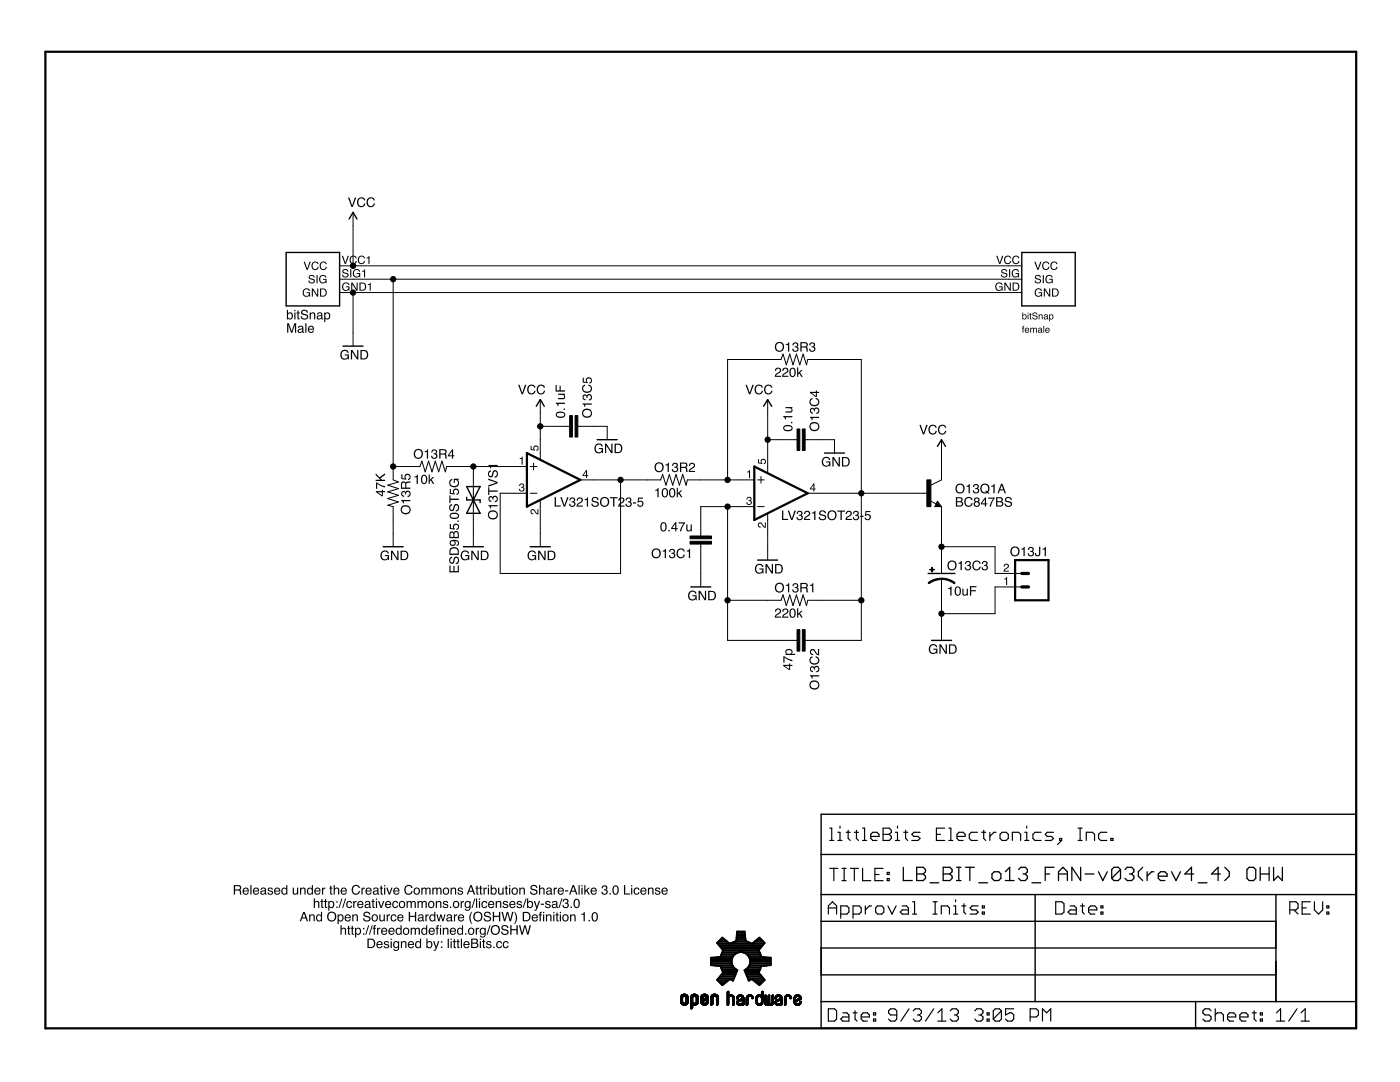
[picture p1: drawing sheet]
<svg xmlns="http://www.w3.org/2000/svg" width="279mm" height="216mm" viewBox="0 0 279 216" stroke-linecap="round" stroke-linejoin="round" font-family="sans-serif">
<g fill="#000">
<path d="M69.5 39.4h.2l.6 1.6 .5-1.6h.3l-.7 1.9h-.3zM71.5 39.7a.82 .82 0 0 1 .8-.3 .82 .82 0 0 1 .6 .6h-.2a.64 .64 0 0 0-.9-.3 .64 .64 0 0 0-.3 .9 .57 .57 0 0 0 .6 .5 .57 .57 0 0 0 .6-.5h.2a.88 .88 0 0 1-1.1 .7 .88 .88 0 0 1-.5-1.2zM73.4 39.7a.82 .82 0 0 1 .8-.3 .82 .82 0 0 1 .6 .6h-.2a.64 .64 0 0 0-.9-.3 .64 .64 0 0 0-.3 .9 .57 .57 0 0 0 .6 .5 .57 .57 0 0 0 .6-.5h.2a.88 .88 0 0 1-1.1 .7 .88 .88 0 0 1-.5-1.2z" fill-rule="evenodd"/>
<path d="M60.6 52.2h.2l.5 1.4 .5-1.4h.2l-.6 1.7h-.2zM62.3 52.4a.7 .7 0 0 1 .8-.2 .7 .7 0 0 1 .5 .5h-.2a.55 .55 0 0 0-.8-.2 .55 .55 0 0 0-.2 .7 .5 .5 0 0 0 .5 .5 .5 .5 0 0 0 .5-.4h.2a.78 .78 0 0 1-1.1 .5 .78 .78 0 0 1-.3-1.2zM64 52.4a.7 .7 0 0 1 .7-.2 .7 .7 0 0 1 .5 .5h-.2a.55 .55 0 0 0-.8-.2 .55 .55 0 0 0-.2 .7 .5 .5 0 0 0 .5 .5 .5 .5 0 0 0 .5-.4h.2a.78 .78 0 0 1-1.1 .5 .78 .78 0 0 1-.2-1.2z" fill-rule="evenodd"/>
<path d="M60.6 57.8a.72 .72 0 0 1 1.3 .3h-.3a.59 .59 0 0 0-.8-.3 .59 .59 0 0 0-.1 .9 .52 .52 0 0 0 .6 .3 .52 .52 0 0 0 .4-.5h-.5v-.2h.7v.9h-.2v-.2a.79 .79 0 0 1-1.1 0 .79 .79 0 0 1-.1-1.1zM62.2 57.6h.3l.8 1.3v-1.3h.2v1.6h-.2l-.9-1.3v1.3h-.2zM64.1 57.8v1.2h.4a.64 .64 0 0 0 .5-.6 .64 .64 0 0 0-.5-.6zM63.9 57.6h.6a.82 .82 0 0 1 .7 .8 .82 .82 0 0 1-.7 .8h-.6z" fill-rule="evenodd"/>
<path d="M61.7 55a.64 .64 0 0 1 1.1 .4h-.2a.38 .38 0 0 0-.4-.4 .38 .38 0 0 0-.4 .4l.1 .1a.7 .7 0 0 1 .9 .9 .7 .7 0 0 1-.8 .2 .7 .7 0 0 1-.5-.6h.2a.43 .43 0 0 0 .5 .4 .43 .43 0 0 0 .4-.4l-.1-.1a.76 .76 0 0 1-.9-.7zM63.2 54.9h.2v1.6h-.2zM63.9 55.1a.72 .72 0 0 1 1.2 .3h-.2a.59 .59 0 0 0-.8-.2 .59 .59 0 0 0-.1 .9 .52 .52 0 0 0 .6 .3 .52 .52 0 0 0 .4-.6h-.5v-.1h.7v.8h-.2v-.2a.79 .79 0 0 1-1.1 .1 .79 .79 0 0 1-.1-1.1z" fill-rule="evenodd"/>
<path d="M68.2 51h.3l.4 1.4 .5-1.4h.2l-.6 1.7h-.2zM70 51.3a.7 .7 0 0 1 .7-.3 .7 .7 0 0 1 .5 .5h-.2a.55 .55 0 0 0-.8-.2 .55 .55 0 0 0-.2 .8 .5 .5 0 0 0 .5 .4 .5 .5 0 0 0 .5-.4h.2a.78 .78 0 0 1-1.1 .5 .78 .78 0 0 1-.2-1.2zM71.6 51.3a.7 .7 0 0 1 .7-.3 .7 .7 0 0 1 .5 .5h-.2a.55 .55 0 0 0-.8-.2 .55 .55 0 0 0-.2 .8 .5 .5 0 0 0 .5 .4 .5 .5 0 0 0 .5-.4h.2a.78 .78 0 0 1-1.1 .5 .78 .78 0 0 1-.2-1.2zM73.2 51.4l.5-.3v1.6h-.2v-1.2h-.3z" fill-rule="evenodd"/>
<path d="M68.5 53.8a.64 .64 0 0 1 1 .4h-.2a.38 .38 0 0 0-.4-.3 .38 .38 0 0 0-.3 .3v.1a.7 .7 0 0 1 .9 .9 .7 .7 0 0 1-.7 .2 .7 .7 0 0 1-.5-.6h.2a.43 .43 0 0 0 .4 .4 .43 .43 0 0 0 .4-.4v-.1a.76 .76 0 0 1-.9-.7zM69.9 53.7h.2v1.6h-.2zM70.6 53.9a.72 .72 0 0 1 1.3 .3h-.3a.59 .59 0 0 0-.8-.2 .59 .59 0 0 0-.1 .9 .52 .52 0 0 0 .6 .3 .52 .52 0 0 0 .4-.5h-.5v-.2h.7v.8h-.2v-.2a.79 .79 0 0 1-1.1 .1 .79 .79 0 0 1-.1-1.1zM72.3 54.1l.6-.3v1.5h-.3v-1.1h-.3z" fill-rule="evenodd"/>
<path d="M68.5 56.6a.72 .72 0 0 1 1.2 .3h-.2a.59 .59 0 0 0-.9-.2 .59 .59 0 0 0-.1 .8 .52 .52 0 0 0 .6 .3 .52 .52 0 0 0 .4-.5h-.5v-.2h.8v.9h-.2v-.2a.79 .79 0 0 1-1.1 0 .79 .79 0 0 1-.1-1zM70.1 56.4h.3l.8 1.3v-1.3h.2v1.6h-.3l-.8-1.3v1.3h-.2zM72 56.6v1.2h.4a.64 .64 0 0 0 .5-.6 .64 .64 0 0 0-.6-.6zM71.7 56.4h.7a.82 .82 0 0 1 .7 .8 .82 .82 0 0 1-.7 .8h-.7zM73.4 56.7l.6-.3v1.6h-.2v-1.1h-.4z" fill-rule="evenodd"/>
<path d="M198.8 51h.3l.4 1.4 .5-1.4h.2l-.6 1.7h-.2zM200.6 51.3a.7 .7 0 0 1 .7-.3 .7 .7 0 0 1 .5 .5h-.2a.55 .55 0 0 0-.8-.2 .55 .55 0 0 0-.2 .8 .5 .5 0 0 0 .5 .4 .5 .5 0 0 0 .5-.4h.2a.78 .78 0 0 1-1.1 .5 .78 .78 0 0 1-.2-1.2zM202.2 51.3a.7 .7 0 0 1 .7-.3 .7 .7 0 0 1 .5 .5h-.2a.55 .55 0 0 0-.8-.2 .55 .55 0 0 0-.2 .8 .5 .5 0 0 0 .5 .4 .5 .5 0 0 0 .5-.4h.2a.78 .78 0 0 1-1.1 .5 .78 .78 0 0 1-.2-1.2z" fill-rule="evenodd"/>
<path d="M198.8 56.6a.72 .72 0 0 1 1.3 .3h-.2a.59 .59 0 0 0-.9-.2 .59 .59 0 0 0-.1 .8 .52 .52 0 0 0 .6 .3 .52 .52 0 0 0 .4-.5h-.5v-.2h.7v.9h-.1l-.1-.2a.79 .79 0 0 1-1.1 0 .79 .79 0 0 1-.1-1zM200.4 56.4h.3l.8 1.3v-1.3h.2v1.6h-.2l-.8-1.3v1.3h-.3zM202.3 56.6v1.2h.4a.64 .64 0 0 0 .5-.6 .64 .64 0 0 0-.5-.6zM202.1 56.4h.6a.82 .82 0 0 1 .7 .8 .82 .82 0 0 1-.7 .8h-.6z" fill-rule="evenodd"/>
<path d="M200 53.8a.64 .64 0 0 1 1 .4h-.2a.38 .38 0 0 0-.4-.3 .38 .38 0 0 0-.4 .3l.1 .1a.7 .7 0 0 1 .9 .9 .7 .7 0 0 1-.8 .2 .7 .7 0 0 1-.4-.6h.2a.43 .43 0 0 0 .4 .4 .43 .43 0 0 0 .4-.4v-.1a.76 .76 0 0 1-.9-.7zM201.4 53.7h.2v1.6h-.2zM202.1 53.9a.72 .72 0 0 1 1.3 .3h-.3a.59 .59 0 0 0-.8-.2 .59 .59 0 0 0-.1 .9 .52 .52 0 0 0 .6 .3 .52 .52 0 0 0 .4-.5h-.5v-.2h.7v.8h-.2v-.2a.79 .79 0 0 1-1.1 .1 .79 .79 0 0 1-.1-1.1z" fill-rule="evenodd"/>
<path d="M206.4 52.2h.3l.4 1.4 .5-1.4h.2l-.5 1.6h-.3zM208.2 52.4a.7 .7 0 0 1 .7-.2 .7 .7 0 0 1 .5 .5h-.2a.55 .55 0 0 0-.8-.3 .55 .55 0 0 0-.2 .8 .5 .5 0 0 0 .5 .5 .5 .5 0 0 0 .5-.5h.2a.78 .78 0 0 1-1.1 .6 .78 .78 0 0 1-.2-1.2zM209.8 52.4a.7 .7 0 0 1 .7-.2 .7 .7 0 0 1 .5 .5h-.2a.55 .55 0 0 0-.7-.3 .55 .55 0 0 0-.2 .8 .5 .5 0 0 0 .4 .5 .5 .5 0 0 0 .5-.5h.3a.78 .78 0 0 1-1.1 .6 .78 .78 0 0 1-.3-1.2z" fill-rule="evenodd"/>
<path d="M206.7 55a.64 .64 0 0 1 1 .4h-.2a.38 .38 0 0 0-.4-.4 .38 .38 0 0 0-.3 .4v.1a.7 .7 0 0 1 .9 .9 .7 .7 0 0 1-.7 .2 .7 .7 0 0 1-.5-.6h.2a.43 .43 0 0 0 .4 .4 .43 .43 0 0 0 .4-.4v-.1a.76 .76 0 0 1-.9-.8zM208.1 54.9h.2v1.6h-.2zM208.8 55.1a.72 .72 0 0 1 1.3 .3h-.2a.59 .59 0 0 0-.9-.2 .59 .59 0 0 0-.1 .9 .52 .52 0 0 0 .6 .3 .52 .52 0 0 0 .4-.6h-.5v-.2h.7v.9h-.1l-.1-.2a.79 .79 0 0 1-1.1 .1 .79 .79 0 0 1-.1-1.1z" fill-rule="evenodd"/>
<path d="M206.7 57.7a.72 .72 0 0 1 1.2 .4h-.2a.59 .59 0 0 0-.8-.3 .59 .59 0 0 0-.1 .9 .52 .52 0 0 0 .6 .3 .52 .52 0 0 0 .4-.5h-.5v-.2h.7v.9h-.2v-.2a.79 .79 0 0 1-1.1 0 .79 .79 0 0 1-.1-1.1zM208.3 57.6h.3l.8 1.3v-1.3h.2v1.6h-.2l-.9-1.3v1.3h-.2zM210.2 57.7v1.3h.4a.64 .64 0 0 0 .5-.6 .64 .64 0 0 0-.5-.7zM210 57.6h.6a.82 .82 0 0 1 .7 .8 .82 .82 0 0 1-.7 .8h-.6z" fill-rule="evenodd"/>
<path d="M57.3 61.8h.2v.7a.63 .63 0 0 1 .9 0 .63 .63 0 0 1 0 .9 .52 .52 0 0 1-.4 .4 .52 .52 0 0 1-.5-.3v.2h-.2zM57.6 62.6a.48 .48 0 0 0-.1 .7 .48 .48 0 0 0 .6 .1 .48 .48 0 0 0 .1-.6 .48 .48 0 0 0-.6-.2zM58.7 62.4h.3v1.3h-.3zM58.7 61.8h.3v.3h-.3zM59.4 62h.2v.3h.2v.2h-.2v.9l.2 .1v.2h-.3l-.1-.1v-1.1h-.2v-.2h.2zM60.2 62a.74 .74 0 0 1 1.3 .4h-.3a.44 .44 0 0 0-.5-.4 .44 .44 0 0 0-.4 .4l.1 .1a.98 .98 0 0 1 1.1 .7 .76 .76 0 0 1-.8 .6 .76 .76 0 0 1-.7-.7h.2a.5 .5 0 0 0 .5 .5 .5 .5 0 0 0 .5-.5l-.3-.2a.58 .58 0 0 1-.7-.2 .58 .58 0 0 1 0-.7zM61.8 62.3h.2v.2a.49 .49 0 0 1 .6-.2 .49 .49 0 0 1 .3 .5v.9h-.2v-.8a.34 .34 0 0 0-.4-.4 .34 .34 0 0 0-.3 .5v.7h-.2zM63.5 63.2l-.1 .2a.35 .35 0 0 0 .5 .1 .35 .35 0 0 0 .2-.5zM63.4 62.4l.4-.1a.44 .44 0 0 1 .5 .4v.8l.2 .2h-.3l-.1-.2a.46 .46 0 0 1-.8 .2 .46 .46 0 0 1 .3-.8l.5-.1a.31 .31 0 0 0-.3-.3 .31 .31 0 0 0-.3 .3h-.2zM65 62.6a.48 .48 0 0 0-.1 .7 .48 .48 0 0 0 .7 .1 .48 .48 0 0 0 .1-.6 .48 .48 0 0 0-.7-.2zM64.7 62.4h.2v.1a.61 .61 0 0 1 .9-.1 .61 .61 0 0 1 .1 .9 .54 .54 0 0 1-.4 .4 .54 .54 0 0 1-.6-.1v.7h-.2z" fill-rule="evenodd"/>
<path d="M57.3 64.5h.4l.5 1.6 .5-1.6h.4v1.9h-.2v-1.6l-.6 1.6h-.2l-.6-1.6v1.6h-.2zM59.7 65.9l-.1 .1a.35 .35 0 0 0 .5 .2 .35 .35 0 0 0 .2-.5zM59.6 65.1l.4-.1a.44 .44 0 0 1 .5 .4v.8l.2 .2h-.3l-.1-.2a.46 .46 0 0 1-.8 .1 .46 .46 0 0 1 .3-.7l.5-.1a.31 .31 0 0 0-.3-.3 .31 .31 0 0 0-.3 .2h-.2zM60.9 64.5h.3v1.9h-.3zM61.6 65.2a.63 .63 0 0 1 .8-.1 .63 .63 0 0 1 .3 .7h-1a.39 .39 0 0 0 .3 .4 .39 .39 0 0 0 .4-.2h.3a.67 .67 0 0 1-1 .4 .67 .67 0 0 1-.2-1.1zM61.8 65.3l-.1 .3h.7l-.1-.4z" fill-rule="evenodd"/>
<path d="M68.2 70.1a.84 .84 0 0 1 1.4 .3h-.3a.65 .65 0 0 0-.8-.3 .65 .65 0 0 0-.3 .9 .6 .6 0 0 0 .6 .6 .6 .6 0 0 0 .6-.7h-.6v-.2h.8v1h-.1l-.1-.2a.92 .92 0 0 1-1.3 0 .92 .92 0 0 1-.1-1.2zM70 69.8h.3l1 1.6v-1.6h.2v1.9h-.3l-.9-1.5v1.5h-.3zM72.2 70.1v1.4h.4a.74 .74 0 0 0 .6-.7 .74 .74 0 0 0-.6-.7zM71.9 69.8h.8a.95 .95 0 0 1 .8 1 .95 .95 0 0 1-.8 .9h-.8z" fill-rule="evenodd"/>
<path d="M103.4 76.8h.3l.5 1.6 .6-1.6h.3l-.7 1.9h-.3zM105.4 77a.82 .82 0 0 1 .9-.3 .82 .82 0 0 1 .6 .7h-.3a.64 .64 0 0 0-.9-.4 .64 .64 0 0 0-.2 1 .57 .57 0 0 0 .6 .5 .57 .57 0 0 0 .5-.5h.3a.88 .88 0 0 1-1.2 .7 .88 .88 0 0 1-.5-1.3zM107.3 77a.82 .82 0 0 1 .8-.3 .82 .82 0 0 1 .7 .7h-.3a.64 .64 0 0 0-.9-.4 .64 .64 0 0 0-.2 1 .57 .57 0 0 0 .5 .5 .57 .57 0 0 0 .6-.5h.3a.88 .88 0 0 1-1.2 .7 .88 .88 0 0 1-.5-1.3z" fill-rule="evenodd"/>
<path d="M148.8 76.8h.3l.5 1.6 .5-1.6h.3l-.7 1.9h-.2zM150.8 77a.82 .82 0 0 1 .8-.3 .82 .82 0 0 1 .6 .7h-.2a.64 .64 0 0 0-.9-.4 .64 .64 0 0 0-.2 1 .57 .57 0 0 0 .5 .5 .57 .57 0 0 0 .6-.5h.3a.88 .88 0 0 1-1.2 .7 .88 .88 0 0 1-.5-1.3zM152.7 77a.82 .82 0 0 1 .8-.3 .82 .82 0 0 1 .6 .7h-.2a.64 .64 0 0 0-.9-.4 .64 .64 0 0 0-.2 1 .57 .57 0 0 0 .5 .5 .57 .57 0 0 0 .6-.5h.3a.88 .88 0 0 1-1.2 .7 .88 .88 0 0 1-.5-1.3z" fill-rule="evenodd"/>
<path d="M154.9 73.5a.6 .6 0 0 1 .9 .1 .6 .6 0 0 1-.4 .9l-.5 .5h1v.2h-1.3a1.27 1.27 0 0 1 .9-1l.1-.2a.37 .37 0 0 0-.3-.4 .37 .37 0 0 0-.4 .4h-.2zM156.3 73.5a.6 .6 0 0 1 1 .1 .6 .6 0 0 1-.4 .9l-.6 .5h1v.2h-1.2a1.27 1.27 0 0 1 .9-1l.1-.2a.37 .37 0 0 0-.4-.4 .37 .37 0 0 0-.3 .4h-.3zM157.7 73.5a.66 .66 0 0 1 .9 0 .66 .66 0 0 1 .2 .8 .67 .67 0 0 1-.3 .8 .67 .67 0 0 1-.8-.1l-.2-.9zM158 73.6a.96 .96 0 0 0 .2 1.4 .89 .89 0 0 0 0-1.4zM159.1 73.3h.2v1.1l.6-.6h.3l-.5 .5 .5 .9h-.3l-.4-.7-.2 .2v.5h-.2z" fill-rule="evenodd"/>
<path d="M154.6 69.2a1 1 0 0 1 2 0 1 1 0 0 1-2 0zM155.1 68.6a.72 .72 0 0 0 0 1.2 .72 .72 0 0 0 1-.2 .71 .71 0 0 0-.1-1 .71 .71 0 0 0-.9 0zM156.8 68.7l.7-.4v1.9h-.2v-1.3h-.5zM158.3 68.4a.53 .53 0 0 1 .8 0 .53 .53 0 0 1 0 .8 .61 .61 0 0 1-.2 1 .61 .61 0 0 1-.8-.6h.2a.37 .37 0 0 0 .6 .4 .37 .37 0 0 0 0-.7h-.3v-.2a.3 .3 0 0 0 .4-.2 .3 .3 0 0 0-.3-.4l-.3 .2v.2h-.3zM160 68.5v.6h.6a.33 .33 0 0 0 .4-.3 .33 .33 0 0 0-.4-.3zM159.7 68.3a1.62 1.62 0 0 1 1.4 .1l.1 .5-.2 .3 .2 .2 .1 .8h-.3l-.1-.7-.3-.2h-.6v.9h-.3zM161.7 68.4a.53 .53 0 0 1 .8 0 .53 .53 0 0 1-.1 .8 .61 .61 0 0 1-.1 1 .61 .61 0 0 1-.8-.6h.2a.37 .37 0 0 0 .5 .4 .37 .37 0 0 0 0-.7h-.2v-.2a.3 .3 0 0 0 .4-.2 .3 .3 0 0 0-.3-.4l-.3 .2-.1 .2h-.2z" fill-rule="evenodd"/>
<path d="M204 62.4h.2v.5a.44 .44 0 0 1 .6-.1 .44 .44 0 0 1 .1 .6l-.3 .3-.4-.1-.2 .1zM204.3 62.9a.34 .34 0 0 0-.1 .5 .34 .34 0 0 0 .5 .1 .34 .34 0 0 0 0-.5 .34 .34 0 0 0-.4-.1zM205.1 62.7h.2v1h-.2zM205.1 62.4h.2v.2h-.2zM205.5 62.5h.2v.2h.2v.2h-.2v.6l.2 .2-.4-.1v-.7h-.1zM206.2 62.5l.3-.2a.44 .44 0 0 1 .5 .5h-.1a.31 .31 0 0 0-.4-.3 .31 .31 0 0 0-.3 .3l.1 .1a.54 .54 0 0 1 .6 .2 .54 .54 0 0 1 0 .6l-.4 .1a.47 .47 0 0 1-.5-.5h.2a.36 .36 0 0 0 .3 .3 .36 .36 0 0 0 .4-.3l-.1-.1a.56 .56 0 0 1-.5-.2 .56 .56 0 0 1-.1-.5zM207.3 62.7h.1v.2a.35 .35 0 0 1 .4-.2 .35 .35 0 0 1 .3 .4v.6h-.2v-.6a.24 .24 0 0 0-.3-.2 .24 .24 0 0 0-.1 .3v.5h-.2zM208.5 63.4v.1a.23 .23 0 0 0 .3 .1 .23 .23 0 0 0 .1-.3zM208.5 62.8l.4-.1 .2 .2 .1 .8-.2-.1a.33 .33 0 0 1-.6 .1 .33 .33 0 0 1 .2-.5l.3-.1a.22 .22 0 0 0-.2-.3 .22 .22 0 0 0-.2 .2h-.2zM209.7 62.9a.32 .32 0 0 0-.1 .6 .32 .32 0 0 0 .5-.3l-.2-.3zM209.4 62.7h.1v.2a.45 .45 0 0 1 .7 .3 .45 .45 0 0 1-.7 .4v.5h-.1z" fill-rule="evenodd"/>
<path d="M204.1 65.1l.3-.1-.1 .3 .1 .2h-.2v.9h-.1v-.9h-.2zM204.6 65.5a.45 .45 0 0 1 .6-.1 .45 .45 0 0 1 .2 .6h-.7a.28 .28 0 0 0 .2 .3 .28 .28 0 0 0 .3-.2h.2v.1a.5 .5 0 0 1-.8 .1 .5 .5 0 0 1 0-.8zM204.8 65.6l-.1 .2h.5l-.1-.2zM205.6 65.4h.2v.1a.32 .32 0 0 1 .5 0 .33 .33 0 0 1 .4-.1 .33 .33 0 0 1 .2 .3v.7h-.1v-.8l-.2-.1-.2 .2v.7h-.2v-.8l-.3-.1-.1 .2v.7h-.2zM207.3 66v.1a.23 .23 0 0 0 .3 .2 .23 .23 0 0 0 .1-.4zM207.3 65.5l.4-.1 .2 .1 .2 .9-.3-.1a.33 .33 0 0 1-.6 .1 .33 .33 0 0 1 .2-.6l.4-.1a.22 .22 0 0 0-.2-.2 .22 .22 0 0 0-.3 .2h-.1zM208.2 65h.2v1.4h-.2zM208.7 65.5a.45 .45 0 0 1 .6-.1 .45 .45 0 0 1 .2 .6h-.7a.28 .28 0 0 0 .2 .3 .28 .28 0 0 0 .3-.2h.2l-.1 .1a.5 .5 0 0 1-.7 .1 .5 .5 0 0 1 0-.8zM208.9 65.6l-.1 .2h.5l-.1-.2z" fill-rule="evenodd"/>
<path d="M75.4 98.2l.8 .6v-.6zM75 98h1.2v-.3h.2v.3h.5v.2h-.5v.8h-.2l-1.2-.8zM75 96.3l1.9 .7v.3l-.8-.3-.8-.5v1h-.3zM75 94.5l.7 .7 1.2-.8v.4l-1 .6 .3 .3h.7v.3h-1.9v-.3h.9l-.9-.9z" fill-rule="evenodd"/>
<path d="M82.7 95.1l.7-.4v1.9h-.3v-1.3h-.4zM84.2 94.9a.66 .66 0 0 1 .8 0 .66 .66 0 0 1 .3 .7 .67 .67 0 0 1-.3 .9 .67 .67 0 0 1-.9-.2l-.1-.8zM84.5 95a.96 .96 0 0 0 .1 1.4 .89 .89 0 0 0 0-1.5zM85.5 94.7h.3v1.1l.6-.6h.3l-.6 .5 .6 .9h-.3l-.4-.7-.2 .1v.6h-.3z" fill-rule="evenodd"/>
<path d="M82.6 90.6a.97 .97 0 0 1 1.9 0 .97 .97 0 0 1-1.9 0zM83 90a.72 .72 0 0 0 0 1.1 .72 .72 0 0 0 1.1-.2 .71 .71 0 0 0-.1-.9 .71 .71 0 0 0-1 0zM84.8 90l.6-.3v1.8h-.2v-1.3h-.4zM86.3 89.8a.53 .53 0 0 1 .8 0 .53 .53 0 0 1-.1 .7 .61 .61 0 0 1-.1 1.1 .61 .61 0 0 1-.9-.7h.3a.37 .37 0 0 0 .5 .4 .37 .37 0 0 0 0-.6h-.3l.1-.2a.3 .3 0 0 0 .4-.3 .3 .3 0 0 0-.3-.3l-.3 .1-.1 .3h-.2zM87.9 89.8v.7h.6a.33 .33 0 0 0 .4-.3 .33 .33 0 0 0-.4-.4zM87.7 89.6a1.62 1.62 0 0 1 1.3 .2l.1 .5-.2 .3 .2 .2 .1 .7h-.3l-.1-.7-.3-.1h-.6v.8h-.2zM90.2 90l-.6 .9h.6zM90.2 89.7h.2v1.2h.3v.2h-.3v.4h-.2v-.4h-.8v-.3z" fill-rule="evenodd"/>
<path d="M103.8 96.6a.46 .46 0 0 1 .7-.1 .46 .46 0 0 1-.1 .7 .52 .52 0 0 1-.1 .9 .52 .52 0 0 1-.7-.5h.2a.32 .32 0 0 0 .4 .3 .32 .32 0 0 0 0-.6h-.2v-.2a.26 .26 0 0 0 .4-.2 .26 .26 0 0 0-.3-.3l-.3 .2v.2h-.2z" fill-rule="evenodd"/>
<path d="M103.7 91.4l.6-.3v1.6h-.2v-1.1h-.4z" fill-rule="evenodd"/>
<path d="M105.9 89h.2v.6l.4 .1a.55 .55 0 0 1 .3-.8 .55 .55 0 0 1 .7 .4 .55 .55 0 0 1-.5 .7v-.2a.35 .35 0 0 0 .2-.6 .35 .35 0 0 0-.5 0 .35 .35 0 0 0 .1 .5l-.1 .2-.8-.1z" fill-rule="evenodd"/>
<path d="M110.7 99.2h.2v1.7h1v.2h-1.2zM111.8 99.2h.3l.5 1.6 .6-1.6h.3l-.7 1.9h-.3zM113.8 99.4a.53 .53 0 0 1 .8-.1 .53 .53 0 0 1-.1 .8 .61 .61 0 0 1-.1 1.1 .61 .61 0 0 1-.8-.7h.2a.37 .37 0 0 0 .5 .4 .37 .37 0 0 0 .1-.6l-.3-.1v-.2a.3 .3 0 0 0 .4-.2 .3 .3 0 0 0-.3-.3l-.3 .1-.1 .3h-.2zM115.3 99.4a.6 .6 0 0 1 1 .1 .6 .6 0 0 1-.5 .9l-.5 .5h1v.2h-1.2a1.27 1.27 0 0 1 .9-1v-.2a.37 .37 0 0 0-.3-.5 .37 .37 0 0 0-.4 .5h-.2zM116.7 99.6l.7-.3v1.8h-.3v-1.3h-.4zM118.3 99.3a.74 .74 0 0 1 1.2 .5h-.3a.44 .44 0 0 0-.4-.4 .44 .44 0 0 0-.5 .4l.1 .1a.98 .98 0 0 1 1.1 .7 .76 .76 0 0 1-.8 .5 .76 .76 0 0 1-.7-.6h.3a.5 .5 0 0 0 .5 .4 .5 .5 0 0 0 .4-.4l-.3-.2a.58 .58 0 0 1-.7-.3 .58 .58 0 0 1 .1-.7zM119.7 100.2a1 1 0 0 1 2 0 1 1 0 0 1-2 0zM120.2 99.6a.72 .72 0 0 0 0 1.1 .72 .72 0 0 0 1-.2 .71 .71 0 0 0-.1-.9 .71 .71 0 0 0-.9 0zM121.7 99.2h1.5v.2h-.6v1.7h-.2v-1.7h-.7zM123.6 99.4a.6 .6 0 0 1 1 .1 .6 .6 0 0 1-.4 .9l-.6 .5h1v.2h-1.2a1.27 1.27 0 0 1 .9-1l.1-.2a.37 .37 0 0 0-.4-.5 .37 .37 0 0 0-.4 .5h-.2zM125.1 99.4a.53 .53 0 0 1 .7-.1 .53 .53 0 0 1 0 .8 .61 .61 0 0 1-.2 1.1 .61 .61 0 0 1-.8-.7h.2a.37 .37 0 0 0 .6 .4 .37 .37 0 0 0 0-.6l-.3-.1v-.2a.3 .3 0 0 0 .4-.2 .3 .3 0 0 0-.2-.3l-.4 .1v.3h-.2zM126.3 100.2h.7v.3h-.7zM127.4 99.3h.9v.2h-.8v.5a.64 .64 0 0 1 .9 .3 .64 .64 0 0 1-.5 .9 .64 .64 0 0 1-.7-.6h.2a.4 .4 0 0 0 .6 .2 .4 .4 0 0 0 0-.6 .4 .4 0 0 0-.6 .1h-.2z" fill-rule="evenodd"/>
<path d="M111.1 82.4a1.12 1.12 0 0 1 1.7 .4 1.02 1.02 0 0 1-.9 .6 1.02 1.02 0 0 1-1-.6zM111.2 82.6a.57 .57 0 0 0 .2 .5 .57 .57 0 0 0 .7 0 .39 .39 0 0 0 .5-.3 .39 .39 0 0 0-.5-.4zM112.5 81.5h.3v.3h-.3zM110.9 80.4h1.9v.2h-1.3v.4h-.2zM111.4 78.6h1.4v.2h-.2a.48 .48 0 0 1 .2 .5 .48 .48 0 0 1-.5 .4h-.9v-.3h.9a.35 .35 0 0 0 .3-.4 .35 .35 0 0 0-.5-.2h-.7zM110.9 76.8h.2v1.1h.6v-.9h.2v.9h.9v.2h-1.9z" fill-rule="evenodd"/>
<path d="M116.2 82.4a.97 .97 0 0 1 1.9 0 .97 .97 0 0 1-1.9 0zM116.6 82a.7 .7 0 0 0 .1 .9 .7 .7 0 0 0 .9 0 .7 .7 0 0 0 .1-1l-.6-.1zM116.3 80.5h1.8v.2h-1.3v.5h-.2zM116.4 78.9l.3-.2 .4 .2a.61 .61 0 0 1 1.1 .2 .61 .61 0 0 1-.7 .8v-.2a.37 .37 0 0 0 .4-.6 .37 .37 0 0 0-.6 0l-.1 .3h-.2a.3 .3 0 0 0-.2-.4 .3 .3 0 0 0-.3 .3l.1 .3h.3v.3a.61 .61 0 0 1-.6-.4 .61 .61 0 0 1 .1-.6zM116.3 77l.5-.3v.3a.64 .64 0 0 0-.3 .9 .64 .64 0 0 0 .9 .2 .57 .57 0 0 0 .5-.5 .57 .57 0 0 0-.5-.6v-.3a.88 .88 0 0 1 .7 1.2 .88 .88 0 0 1-1.2 .5 .87 .87 0 0 1-.6-1.4zM116.3 75.4h.2v.8h.5a.64 .64 0 0 1 .3-.9 .64 .64 0 0 1 .9 .4 .64 .64 0 0 1-.6 .8v-.2a.4 .4 0 0 0 .2-.6 .4 .4 0 0 0-.6-.1 .4 .4 0 0 0 .1 .7v.2l-1-.2z" fill-rule="evenodd"/>
<path d="M117 94.1l-.6 .7h.6zM117 93.8h.2v1h.2v.2h-.2v.4h-.2v-.4h-.7v-.2z" fill-rule="evenodd"/>
<path d="M118.9 88.7a.84 .84 0 0 1 1.4 .4h-.2a.65 .65 0 0 0-.9-.3 .65 .65 0 0 0-.3 .9 .6 .6 0 0 0 .6 .5 .6 .6 0 0 0 .6-.6h-.6v-.2h.8v1h-.1l-.1-.2a.92 .92 0 0 1-1.3 0 .92 .92 0 0 1-.1-1.2zM120.7 88.5h.3l1 1.6v-1.6h.2v1.9h-.2l-1-1.5v1.5h-.3zM122.9 88.7v1.5h.5a.74 .74 0 0 0 .5-.7 .74 .74 0 0 0-.5-.8zM122.6 88.5h.8a.95 .95 0 0 1 .8 1 .95 .95 0 0 1-.8 .9h-.8z" fill-rule="evenodd"/>
<path d="M130.8 97.7l.6-.3v1.8h-.2v-1.3h-.4zM132.3 97.6a.66 .66 0 0 1 .8-.1 .66 .66 0 0 1 .2 .8 .67 .67 0 0 1-.2 .8 .67 .67 0 0 1-.9-.1l-.1-.9zM132.5 97.6a.96 .96 0 0 0 .2 1.5 .89 .89 0 0 0 0-1.5zM133.7 97.6a.66 .66 0 0 1 .8-.1 .66 .66 0 0 1 .3 .8 .67 .67 0 0 1-.3 .8 .67 .67 0 0 1-.9-.1l-.1-.9zM134 97.6a.96 .96 0 0 0 .1 1.5 .89 .89 0 0 0 .1-1.5zM135.1 97.3h.2v1.1l.6-.6h.3l-.6 .6 .6 .8h-.3l-.4-.7-.2 .2v.5h-.2z" fill-rule="evenodd"/>
<path d="M130.6 93.3a.97 .97 0 0 1 1.9 0 .97 .97 0 0 1-1.9 0zM131.1 92.7a.72 .72 0 0 0-.1 1.1 .72 .72 0 0 0 1.1-.2 .71 .71 0 0 0-.1-.9 .71 .71 0 0 0-.9 0zM132.8 92.7l.7-.4v1.9h-.3v-1.3h-.4zM134.3 92.5a.53 .53 0 0 1 .8-.1 .53 .53 0 0 1 0 .8 .61 .61 0 0 1-.2 1 .61 .61 0 0 1-.8-.6h.2a.37 .37 0 0 0 .5 .4 .37 .37 0 0 0 .1-.7h-.3v-.2a.3 .3 0 0 0 .4-.2 .3 .3 0 0 0-.3-.4l-.3 .2v.2h-.3zM136 92.5v.7h.5a.33 .33 0 0 0 .4-.3 .33 .33 0 0 0-.3-.4zM135.7 92.3a1.62 1.62 0 0 1 1.4 .2l.1 .5-.3 .3 .2 .2 .2 .7h-.3l-.1-.7-.4-.1h-.5v.8h-.3zM137.7 92.5a.6 .6 0 0 1 .9 .1 .6 .6 0 0 1-.4 .9l-.5 .5h1v.2h-1.2a1.27 1.27 0 0 1 .9-1.1v-.1a.37 .37 0 0 0-.3-.5 .37 .37 0 0 0-.4 .5h-.2z" fill-rule="evenodd"/>
<path d="M149.1 94.1l.6-.3v1.6h-.2v-1.1h-.4z" fill-rule="evenodd"/>
<path d="M151.3 91.6h.2v.7l.4 .1a.55 .55 0 0 1 .3-.8 .55 .55 0 0 1 .7 .4 .55 .55 0 0 1-.5 .6v-.2a.35 .35 0 0 0 .2-.5 .35 .35 0 0 0-.5 0 .35 .35 0 0 0 0 .5v.2l-.8-.1z" fill-rule="evenodd"/>
<path d="M156.4 85a1.12 1.12 0 0 1 1.8 .4 1.02 1.02 0 0 1-1 .7 1.02 1.02 0 0 1-.9-.7zM156.6 85.2a.57 .57 0 0 0 .2 .6 .57 .57 0 0 0 .6 0 .39 .39 0 0 0 .6-.3 .39 .39 0 0 0-.5-.4zM157.9 84.2h.2v.3h-.2zM156.3 83h1.8v.3h-1.3v.4h-.1zM156.8 81.2h1.3v.2h-.2a.48 .48 0 0 1 .3 .6 .48 .48 0 0 1-.5 .3h-.9v-.2h.9a.35 .35 0 0 0 .3-.5 .35 .35 0 0 0-.6-.1h-.6z" fill-rule="evenodd"/>
<path d="M161.6 85.1a.97 .97 0 0 1 1.9 0 .97 .97 0 0 1-1.9 0zM162 84.6a.7 .7 0 0 0 .1 1 .7 .7 0 0 0 .9 0 .7 .7 0 0 0 .1-1l-.6-.1zM161.6 83.2h1.9v.2h-1.3v.4h-.2zM161.8 81.5l.3-.1 .4 .2a.61 .61 0 0 1 1 .1 .61 .61 0 0 1-.6 .9v-.3a.37 .37 0 0 0 .4-.5 .37 .37 0 0 0-.7 0v.3l-.2-.1a.3 .3 0 0 0-.2-.4 .3 .3 0 0 0-.4 .3l.2 .3 .2 .1v.2a.61 .61 0 0 1-.5-.3 .61 .61 0 0 1 .1-.7zM161.7 79.6l.5-.2v.3a.64 .64 0 0 0-.4 .9 .64 .64 0 0 0 1 .2 .57 .57 0 0 0 .5-.6 .57 .57 0 0 0-.5-.6v-.2a.88 .88 0 0 1 .7 1.1 .88 .88 0 0 1-1.2 .5 .87 .87 0 0 1-.6-1.4zM162 78.4l.8 .6v-.6zM161.6 78.2h1.2v-.3h.2v.3h.5v.2h-.5v.8h-.2l-1.2-.8z" fill-rule="evenodd"/>
<path d="M162.3 96.8l-.5 .7h.5zM162.4 96.5h.1v1h.3v.2h-.3v.3h-.2v-.3h-.7v-.2z" fill-rule="evenodd"/>
<path d="M164.3 91.4a.84 .84 0 0 1 1.4 .4h-.3a.65 .65 0 0 0-.9-.3 .65 .65 0 0 0-.2 .9 .6 .6 0 0 0 .6 .5 .6 .6 0 0 0 .6-.6h-.6v-.2h.8v1h-.1l-.1-.3a.92 .92 0 0 1-1.3 .1 .92 .92 0 0 1-.1-1.3zM166.1 91.2h.3l1 1.5v-1.5h.2v1.9h-.3l-.9-1.5v1.5h-.3zM168.3 91.4v1.5h.4a.74 .74 0 0 0 .6-.8 .74 .74 0 0 0-.6-.7zM168 91.2h.8a.95 .95 0 0 1 .8 .9 .95 .95 0 0 1-.8 1h-.8z" fill-rule="evenodd"/>
<path d="M183.5 84.8h.3l.5 1.6 .5-1.6h.3l-.7 1.9h-.2zM185.5 85a.82 .82 0 0 1 .8-.3 .82 .82 0 0 1 .6 .7h-.2a.64 .64 0 0 0-.9-.3 .64 .64 0 0 0-.2 .9 .57 .57 0 0 0 .5 .5 .57 .57 0 0 0 .6-.5h.3a.88 .88 0 0 1-1.2 .7 .88 .88 0 0 1-.5-1.2zM187.4 85a.82 .82 0 0 1 .8-.3 .82 .82 0 0 1 .6 .7h-.2a.64 .64 0 0 0-.9-.3 .64 .64 0 0 0-.2 .9 .57 .57 0 0 0 .5 .5 .57 .57 0 0 0 .6-.5h.3a.88 .88 0 0 1-1.2 .7 .88 .88 0 0 1-.5-1.2z" fill-rule="evenodd"/>
<path d="M190.7 97.5a.97 .97 0 0 1 1.9 0 .97 .97 0 0 1-1.9 0zM191.1 96.9a.72 .72 0 0 0 0 1.1 .72 .72 0 0 0 1.1-.2 .71 .71 0 0 0-.1-.9 .71 .71 0 0 0-1 0zM192.9 96.9l.6-.3v1.8h-.2v-1.3h-.4zM194.4 96.7a.53 .53 0 0 1 .8 0 .53 .53 0 0 1-.1 .7 .61 .61 0 0 1-.1 1.1 .61 .61 0 0 1-.9-.6h.3a.37 .37 0 0 0 .5 .3 .37 .37 0 0 0 0-.6h-.3l.1-.2a.3 .3 0 0 0 .4-.2 .3 .3 0 0 0-.3-.4l-.3 .1-.1 .3h-.2zM196 96.6a.99 .99 0 0 1 1.3 .3 .99 .99 0 0 1-.1 1.3l.3 .2-.2 .2-.3-.3a1 1 0 0 1-1.3-.3 1 1 0 0 1 .3-1.4zM196.1 96.9a.76 .76 0 0 0-.2 1 .76 .76 0 0 0 .9 .3l-.2-.2 .2-.1 .2 .2a.74 .74 0 0 0 .1-1.1 .74 .74 0 0 0-1-.1zM197.8 96.9l.7-.3v1.8h-.2v-1.3h-.5zM199.9 96.8l-.3 .8h.6zM199.8 96.5h.3l.7 1.9h-.3l-.2-.5h-.8l-.2 .5h-.2z" fill-rule="evenodd"/>
<path d="M76.2 110.1a.84 .84 0 0 1 1.4 .4h-.2a.65 .65 0 0 0-.9-.4 .65 .65 0 0 0-.3 1 .6 .6 0 0 0 .6 .5 .6 .6 0 0 0 .6-.6h-.6v-.2h.8v1h-.1l-.1-.3a.92 .92 0 0 1-1.3 .1 .92 .92 0 0 1-.1-1.3zM78 109.9h.3l1 1.5v-1.5h.2v1.9h-.3l-.9-1.6v1.6h-.3zM80.2 110.1v1.4h.5a.74 .74 0 0 0 .5-.7 .74 .74 0 0 0-.6-.7zM79.9 109.9h.8a.95 .95 0 0 1 .8 .9 .95 .95 0 0 1-.8 1h-.8z" fill-rule="evenodd"/>
<path d="M80 101.7a.97 .97 0 0 1 1.9 0 .97 .97 0 0 1-1.9 0zM80.4 101.2a.7 .7 0 0 0 .1 1 .7 .7 0 0 0 .9 0 .7 .7 0 0 0 .1-1l-.6-.1zM80.1 99.8h1.8v.2h-1.3v.4h-.2zM80.2 98.1l.3-.1 .4 .2a.61 .61 0 0 1 1.1 .1 .61 .61 0 0 1-.7 .9v-.3a.37 .37 0 0 0 .4-.5 .37 .37 0 0 0-.6 0v.3l-.2-.1a.3 .3 0 0 0-.3-.4 .3 .3 0 0 0-.3 .3l.1 .3 .3 .1v.2a.61 .61 0 0 1-.6-.3 .61 .61 0 0 1 .1-.7zM80.4 96.3l-.2 .2v.8h.7l-.1-.9zM80.2 96.2l.5-.1 .3 .2 .2-.2 .7-.1v.3l-.7 .1-.1 .3v.6h.8v.2h-1.9a1.62 1.62 0 0 1 .2-1.3zM80.1 94.6h.2v.8l.5 .1a.64 .64 0 0 1 .3-.9 .64 .64 0 0 1 .9 .4 .64 .64 0 0 1-.6 .8v-.2a.4 .4 0 0 0 .2-.6 .4 .4 0 0 0-.6-.1 .4 .4 0 0 0 .1 .6v.2l-1-.1z" fill-rule="evenodd"/>
<path d="M89.7 112.8h.2v1.2h.6v-1.1h.2v1.1h.6v-1.2h.3v1.4h-1.9zM89.9 111.2l.3-.1v.3a.44 .44 0 0 0-.3 .4 .44 .44 0 0 0 .4 .4l.1-.1a.98 .98 0 0 1 .6-1 .76 .76 0 0 1 .6 .7 .76 .76 0 0 1-.6 .8v-.3a.5 .5 0 0 0 .4-.5 .5 .5 0 0 0-.4-.5l-.2 .4a.61 .61 0 0 1-.8 .8 .61 .61 0 0 1-.3-1zM90.1 109.6l-.2 .2v.7h1.4v-.5a.76 .76 0 0 0-1.2-.4zM90 109.4a1.02 1.02 0 0 1 1.6 .6v.7h-1.9v-1zM89.9 107.9a1.14 1.14 0 0 1 1.7 .5l-.3 .5h-.2v-.2a.36 .36 0 0 0 .3-.4 .36 .36 0 0 0-.4-.3l-.3-.1a.61 .61 0 0 1 0 .9 .61 .61 0 0 1-.8 0 .61 .61 0 0 1 0-.9zM89.9 108.3a.4 .4 0 0 0 .8 0 .4 .4 0 0 0-.8 0zM90 106.3l-.1 .8h.6l-.1-.7zM90.8 106.2l-.1 .9h.6v-.7l-.2-.2zM89.9 106.1h.4l.3 .2a.53 .53 0 0 1 .6-.3 .53 .53 0 0 1 .4 .6v.8h-1.9v-1zM89.8 104.6h.2v.8h.5a.64 .64 0 0 1 .3-.9 .64 .64 0 0 1 .9 .5 .64 .64 0 0 1-.6 .7v-.2a.4 .4 0 0 0 .2-.6 .4 .4 0 0 0-.6 0 .4 .4 0 0 0 .1 .6v.2l-1-.2zM91.3 103.9h.3v.2h-.3zM89.9 102.5a1.12 1.12 0 0 1 1.7 .4 1.02 1.02 0 0 1-.9 .7 1.02 1.02 0 0 1-1-.7zM90 102.7a.57 .57 0 0 0 .2 .6 .57 .57 0 0 0 .7 0 .39 .39 0 0 0 .5-.3 .39 .39 0 0 0-.5-.4zM89.9 100.7l.3-.1v.2a.44 .44 0 0 0-.3 .5 .44 .44 0 0 0 .4 .4l.1-.1a.98 .98 0 0 1 .6-1 .76 .76 0 0 1 .6 .7 .76 .76 0 0 1-.6 .8v-.3a.5 .5 0 0 0 .4-.5 .5 .5 0 0 0-.4-.5l-.2 .4a.61 .61 0 0 1-.8 .8 .61 .61 0 0 1-.3-1zM89.7 98.9h.2v.6h1.7v.3h-1.7v.6h-.2zM89.8 97.6h.2v.8h.5a.64 .64 0 0 1 .3-.9 .64 .64 0 0 1 .9 .5 .64 .64 0 0 1-.6 .7v-.2a.4 .4 0 0 0 .2-.6 .4 .4 0 0 0-.6 0 .4 .4 0 0 0 .1 .6v.2l-1-.2zM89.9 95.7l.4-.1v.2a.65 .65 0 0 0-.4 .9 .65 .65 0 0 0 1 .3 .6 .6 0 0 0 .5-.7 .6 .6 0 0 0-.6-.5v.5h-.2v-.8h1v.2h-.3a.92 .92 0 0 1 .1 1.3 .92 .92 0 0 1-1.3 .1 .91 .91 0 0 1-.2-1.4z" fill-rule="evenodd"/>
<path d="M92.2 110.1a.84 .84 0 0 1 1.4 .4h-.2a.65 .65 0 0 0-.9-.4 .65 .65 0 0 0-.3 1 .6 .6 0 0 0 .7 .5 .6 .6 0 0 0 .5-.6h-.6v-.2h.9v1h-.2l-.1-.3a.92 .92 0 0 1-1.2 .1 .92 .92 0 0 1-.2-1.3zM94 109.9h.4l.9 1.5v-1.5h.2v1.9h-.2l-1-1.6v1.6h-.3zM96.2 110.1v1.4h.5a.74 .74 0 0 0 .6-.7 .74 .74 0 0 0-.6-.7zM96 109.9h.7a.95 .95 0 0 1 .8 .9 .95 .95 0 0 1-.8 1h-.7z" fill-rule="evenodd"/>
<path d="M97.4 102.7a1 1 0 0 1 2 0 1 1 0 0 1-2 0zM97.8 102.3a.7 .7 0 0 0 .1 .9 .7 .7 0 0 0 .9 0 .7 .7 0 0 0 .1-1l-.6-.1zM97.5 100.8h1.8v.2h-1.3v.5h-.2zM97.6 99.1l.4-.1 .3 .2a.61 .61 0 0 1 1.1 .2 .61 .61 0 0 1-.7 .8v-.2a.37 .37 0 0 0 .4-.6 .37 .37 0 0 0-.6 0v.3h-.2a.3 .3 0 0 0-.3-.4 .3 .3 0 0 0-.3 .2l.1 .4h.3v.2a.61 .61 0 0 1-.6-.3 .61 .61 0 0 1 .1-.7zM97.4 97.2h.3v.7h1.6v.2h-1.6v.7h-.3zM97.4 95.5l1.9 .7v.2l-1.9 .7v-.3l1.6-.5-1.6-.5zM97.6 94l.4-.1v.2a.44 .44 0 0 0-.4 .5 .44 .44 0 0 0 .4 .4l.1-.1a.98 .98 0 0 1 .7-1.1 .76 .76 0 0 1 .6 .8 .76 .76 0 0 1-.7 .7v-.2a.5 .5 0 0 0 .4-.5 .5 .5 0 0 0-.4-.5l-.2 .4a.61 .61 0 0 1-.7 .7 .61 .61 0 0 1-.4-1zM97.5 92.8h1.8v.2h-1.3v.4h-.2z" fill-rule="evenodd"/>
<path d="M105.5 110.1a.84 .84 0 0 1 1.5 .4h-.3a.65 .65 0 0 0-.9-.4 .65 .65 0 0 0-.2 1 .6 .6 0 0 0 .6 .5 .6 .6 0 0 0 .6-.6h-.6v-.2h.8v1h-.2v-.3a.92 .92 0 0 1-1.3 .1 .92 .92 0 0 1-.1-1.3zM107.4 109.9h.3l.9 1.5v-1.5h.3v1.9h-.3l-1-1.6v1.6h-.2zM109.6 110.1v1.4h.4a.74 .74 0 0 0 .6-.7 .74 .74 0 0 0-.6-.7zM109.3 109.9h.8a.95 .95 0 0 1 .8 .9 .95 .95 0 0 1-.8 1h-.8z" fill-rule="evenodd"/>
<path d="M106 101.7a.93 .93 0 0 1 1.2 .7h.1v-.8h.2v1.1l-.6-.2-.2-.4a.33 .33 0 0 0-.4-.3 .33 .33 0 0 0-.3 .3 .33 .33 0 0 0 .4 .3v.2a.54 .54 0 0 1-.5-.3 .54 .54 0 0 1 .1-.6z" fill-rule="evenodd"/>
<path d="M130 110.4a1 1 0 0 1 2 0 1 1 0 0 1-2 0zM130.5 109.9a.72 .72 0 0 0-.1 1.1 .72 .72 0 0 0 1.1-.2 .71 .71 0 0 0-.1-1 .71 .71 0 0 0-.9 .1zM132.2 109.9l.7-.4v1.9h-.2v-1.3h-.5zM133.7 109.6a.53 .53 0 0 1 .8 0 .53 .53 0 0 1 0 .8 .61 .61 0 0 1-.2 1 .61 .61 0 0 1-.8-.6h.2a.37 .37 0 0 0 .6 .4 .37 .37 0 0 0 0-.7h-.3v-.2a.3 .3 0 0 0 .4-.2 .3 .3 0 0 0-.3-.4l-.3 .2v.2h-.3zM135.2 109.7a.82 .82 0 0 1 .8-.3 .82 .82 0 0 1 .7 .6h-.3a.64 .64 0 0 0-.9-.3 .64 .64 0 0 0-.2 .9 .57 .57 0 0 0 .6 .6 .57 .57 0 0 0 .5-.5h.3a.88 .88 0 0 1-1.2 .7 .88 .88 0 0 1-.5-1.3zM137 109.9l.7-.4v1.9h-.2v-1.3h-.5z" fill-rule="evenodd"/>
<path d="M132 104.4a.66 .66 0 0 1 .8-.1 .66 .66 0 0 1 .2 .8 .67 .67 0 0 1-.2 .8 .67 .67 0 0 1-.9-.1l-.1-.9zM132.2 104.4a.96 .96 0 0 0 .2 1.5 .89 .89 0 0 0 0-1.5zM133.4 105.7h.2v.3h-.2zM134.7 104.5l-.5 .9h.5zM134.8 104.2h.2v1.2h.3v.2h-.3v.4h-.2v-.4h-.9v-.3zM135.4 104.2h1.3l-.7 1.8h-.3l.1-.5 .7-1.1h-1.1zM137 104.6h.2v1a.35 .35 0 0 0 .5 .2 .35 .35 0 0 0 .1-.5v-.7h.3v1.4h-.2v-.2a.48 .48 0 0 1-.6 .2 .48 .48 0 0 1-.3-.4z" fill-rule="evenodd"/>
<path d="M137.6 118.1a.84 .84 0 0 1 1.4 .4h-.3a.65 .65 0 0 0-.8-.4 .65 .65 0 0 0-.3 1 .6 .6 0 0 0 .6 .5 .6 .6 0 0 0 .6-.6h-.6v-.2h.8v1h-.1l-.1-.3a.92 .92 0 0 1-1.3 .1 .92 .92 0 0 1-.1-1.3zM139.4 117.9h.3l1 1.5v-1.5h.2v1.9h-.3l-.9-1.5v1.5h-.3zM141.6 118.1v1.5h.4a.74 .74 0 0 0 .6-.8 .74 .74 0 0 0-.6-.7zM141.3 117.9h.8a.95 .95 0 0 1 .8 .9 .95 .95 0 0 1-.8 1h-.8z" fill-rule="evenodd"/>
<path d="M149.2 99.2a.46 .46 0 0 1 .6 0 .46 .46 0 0 1 0 .7 .52 .52 0 0 1-.1 .9 .52 .52 0 0 1-.8-.6h.3a.32 .32 0 0 0 .4 .4 .32 .32 0 0 0 0-.6h-.2v-.2a.26 .26 0 0 0 .4-.2 .26 .26 0 0 0-.3-.3l-.3 .1v.3h-.2z" fill-rule="evenodd"/>
<path d="M150.9 112.8a.84 .84 0 0 1 1.4 .3h-.2a.65 .65 0 0 0-.9-.3 .65 .65 0 0 0-.3 .9 .6 .6 0 0 0 .7 .6 .6 .6 0 0 0 .5-.7h-.5v-.2h.8v1h-.2v-.2a.92 .92 0 0 1-1.3 .1 .92 .92 0 0 1-.1-1.3zM152.8 112.6h.3l.9 1.5v-1.5h.3v1.8h-.3l-1-1.5v1.5h-.2zM154.9 112.8v1.4h.5a.74 .74 0 0 0 .6-.7 .74 .74 0 0 0-.6-.7zM154.7 112.6h.7a.95 .95 0 0 1 .8 .9 .95 .95 0 0 1-.8 .9h-.7z" fill-rule="evenodd"/>
<path d="M151.4 104.4a.93 .93 0 0 1 1.1 .7h.1v-.9h.2v1.1l-.5-.2-.2-.4a.33 .33 0 0 0-.4-.3 .33 .33 0 0 0-.3 .4 .33 .33 0 0 0 .4 .3v.2a.54 .54 0 0 1-.5-.3 .54 .54 0 0 1 .1-.6z" fill-rule="evenodd"/>
<path d="M156.1 101.9h.2v1.6h1v.3h-1.2zM157.2 101.9h.3l.5 1.6 .6-1.6h.2l-.6 1.9h-.3zM159.2 102a.53 .53 0 0 1 .8 0 .53 .53 0 0 1-.1 .8 .61 .61 0 0 1-.1 1 .61 .61 0 0 1-.8-.6h.2a.37 .37 0 0 0 .5 .4 .37 .37 0 0 0 0-.7h-.2v-.2a.3 .3 0 0 0 .4-.2 .3 .3 0 0 0-.3-.4l-.3 .2-.1 .2h-.2zM160.7 102a.6 .6 0 0 1 .9 .2 .6 .6 0 0 1-.4 .9l-.5 .4h1v.3h-1.3a1.27 1.27 0 0 1 .9-1.1l.1-.1a.37 .37 0 0 0-.3-.5 .37 .37 0 0 0-.4 .5h-.2zM162.1 102.3l.6-.4v1.9h-.2v-1.3h-.4zM163.6 102a.74 .74 0 0 1 1.2 .4h-.2a.44 .44 0 0 0-.5-.4 .44 .44 0 0 0-.4 .5l.1 .1a.98 .98 0 0 1 1.1 .6 .76 .76 0 0 1-.8 .6 .76 .76 0 0 1-.7-.6h.2a.5 .5 0 0 0 .5 .4 .5 .5 0 0 0 .5-.5l-.4-.2a.58 .58 0 0 1-.6-.2 .58 .58 0 0 1 0-.7zM165.1 102.8a1 1 0 0 1 2 0 1 1 0 0 1-2 0zM165.6 102.3a.72 .72 0 0 0-.1 1.1 .72 .72 0 0 0 1.1-.2 .71 .71 0 0 0-.1-1 .71 .71 0 0 0-.9 .1zM167.1 101.9h1.5v.2h-.6v1.7h-.3v-1.7h-.6zM169 102a.6 .6 0 0 1 .9 .2 .6 .6 0 0 1-.4 .9l-.5 .4h1v.3h-1.3a1.27 1.27 0 0 1 1-1.1v-.1a.37 .37 0 0 0-.3-.5 .37 .37 0 0 0-.4 .5h-.2zM170.4 102a.53 .53 0 0 1 .8 0 .53 .53 0 0 1 0 .8 .61 .61 0 0 1-.2 1 .61 .61 0 0 1-.8-.6h.2a.37 .37 0 0 0 .6 .4 .37 .37 0 0 0 0-.7h-.3v-.2a.3 .3 0 0 0 .4-.2 .3 .3 0 0 0-.3-.4l-.3 .2v.2h-.3zM171.7 102.9h.6v.2h-.6zM172.7 102h1v.2h-.8l-.1 .5a.64 .64 0 0 1 1 .3 .64 .64 0 0 1-.5 .8 .64 .64 0 0 1-.8-.5h.3a.4 .4 0 0 0 .6 .2 .4 .4 0 0 0 0-.6 .4 .4 0 0 0-.6 .1l-.2-.1z" fill-rule="evenodd"/>
<path d="M154.6 117.3a1 1 0 0 1 2 0 1 1 0 0 1-2 0zM155.1 116.7a.72 .72 0 0 0 0 1.1 .72 .72 0 0 0 1-.2 .71 .71 0 0 0-.1-.9 .71 .71 0 0 0-.9 0zM156.8 116.7l.7-.3v1.8h-.2v-1.3h-.5zM158.3 116.5a.53 .53 0 0 1 .8-.1 .53 .53 0 0 1 0 .8 .61 .61 0 0 1-.2 1.1 .61 .61 0 0 1-.8-.7h.2a.37 .37 0 0 0 .6 .4 .37 .37 0 0 0 0-.6h-.3v-.2a.3 .3 0 0 0 .4-.3 .3 .3 0 0 0-.3-.3l-.3 .1v.3h-.3zM160 116.5v.7h.6a.33 .33 0 0 0 .4-.3 .33 .33 0 0 0-.4-.4zM159.7 116.3a1.62 1.62 0 0 1 1.4 .2l.1 .5-.2 .3 .2 .2 .1 .7h-.3l-.1-.7-.3-.1h-.6v.8h-.3zM161.6 116.7l.7-.3v1.8h-.2v-1.3h-.5z" fill-rule="evenodd"/>
<path d="M189.2 117.4l.7-.4v1.8h-.2v-1.3h-.5zM190.7 117.2a.66 .66 0 0 1 .8-.1 .66 .66 0 0 1 .3 .8 .67 .67 0 0 1-.3 .9 .67 .67 0 0 1-.9-.2l-.1-.8zM191 117.3a.96 .96 0 0 0 .1 1.4 .89 .89 0 0 0 .1-1.5zM192.1 117.5h.2v.9a.35 .35 0 0 0 .5 .3 .35 .35 0 0 0 .1-.6v-.6h.3v1.3h-.3v-.2a.48 .48 0 0 1-.5 .3 .48 .48 0 0 1-.3-.5zM193.6 117h1.3v.2h-1.1v.6h1v.2h-1v.8h-.2z" fill-rule="evenodd"/>
<path d="M189.1 112.8a.97 .97 0 0 1 1.9 0 .97 .97 0 0 1-1.9 0zM189.5 112.3a.72 .72 0 0 0 0 1.1 .72 .72 0 0 0 1.1-.2 .71 .71 0 0 0-.1-.9 .71 .71 0 0 0-1 0zM191.3 112.3l.6-.4v1.9h-.2v-1.3h-.4zM192.8 112a.53 .53 0 0 1 .8 0 .53 .53 0 0 1-.1 .8 .61 .61 0 0 1-.1 1 .61 .61 0 0 1-.9-.6h.3a.37 .37 0 0 0 .5 .4 .37 .37 0 0 0 0-.7h-.3l.1-.2a.3 .3 0 0 0 .4-.2 .3 .3 0 0 0-.3-.4l-.3 .2-.1 .2h-.2zM194.3 112.1a.82 .82 0 0 1 .8-.3 .82 .82 0 0 1 .6 .7h-.3a.64 .64 0 0 0-.8-.4 .64 .64 0 0 0-.3 1 .57 .57 0 0 0 .6 .5 .57 .57 0 0 0 .6-.5h.2a.88 .88 0 0 1-1.1 .7 .88 .88 0 0 1-.5-1.3zM196.1 112a.53 .53 0 0 1 .8 0 .53 .53 0 0 1 0 .8 .61 .61 0 0 1-.2 1 .61 .61 0 0 1-.8-.6h.2a.37 .37 0 0 0 .6 .4 .37 .37 0 0 0 0-.7h-.3v-.2a.3 .3 0 0 0 .4-.2 .3 .3 0 0 0-.3-.4l-.3 .2v.2h-.3z" fill-rule="evenodd"/>
<path d="M191 99.4v.6h.5a.31 .31 0 0 0 .4-.3 .31 .31 0 0 0-.4-.3zM191 100.2v.7l.9-.2 .1-.2-.2-.3zM190.8 99.2h.8a.46 .46 0 0 1 .5 .3 .46 .46 0 0 1-.2 .6 .53 .53 0 0 1 .3 .6 .53 .53 0 0 1-.6 .4h-.8zM192.7 99.4a.82 .82 0 0 1 .8-.2 .82 .82 0 0 1 .6 .6h-.3a.64 .64 0 0 0-.8-.3 .64 .64 0 0 0-.3 .9 .57 .57 0 0 0 .6 .5 .57 .57 0 0 0 .6-.5h.2a.88 .88 0 0 1-1.1 .7 .88 .88 0 0 1-.5-1.2zM194.6 99.8a.31 .31 0 0 0 .6 0 .31 .31 0 0 0-.6 0zM194.6 100.6a.38 .38 0 0 0 .7 0 .38 .38 0 0 0-.7 0zM194.5 99.4a.52 .52 0 0 1 .8-.1 .52 .52 0 0 1 0 .8 .57 .57 0 0 1 .1 .9 .57 .57 0 0 1-.9 0 .57 .57 0 0 1 .1-.9l-.2-.4zM196.5 99.6l-.5 .8h.5zM196.6 99.2h.2v1.2h.3v.2h-.3v.5h-.3v-.5h-.8v-.2zM197.2 99.3h1.3l-.8 1.8h-.2l.1-.5 .6-1.1h-1zM199 99.4v.6h.5a.31 .31 0 0 0 .4-.3 .31 .31 0 0 0-.4-.3zM199 100.2v.7l.9-.2 .1-.2-.2-.3zM198.8 99.2h.8a.46 .46 0 0 1 .5 .3 .46 .46 0 0 1-.2 .6 .53 .53 0 0 1 .3 .6 .53 .53 0 0 1-.6 .4h-.8zM200.7 99.3a.74 .74 0 0 1 1.2 .5h-.2a.44 .44 0 0 0-.5-.4 .44 .44 0 0 0-.4 .4l.1 .1a.98 .98 0 0 1 1.1 .7 .76 .76 0 0 1-.8 .5 .76 .76 0 0 1-.7-.6h.2a.5 .5 0 0 0 .5 .4 .5 .5 0 0 0 .5-.4l-.4-.2a.58 .58 0 0 1-.7-.3 .58 .58 0 0 1 .1-.7z" fill-rule="evenodd"/>
<path d="M200.5 112.6a.55 .55 0 0 1 .9 .2 .55 .55 0 0 1-.6 .7l-.3 .4h.9v.2h-1.1l.2-.5 .3-.3a.33 .33 0 0 0 .4-.4 .33 .33 0 0 0-.4-.2 .33 .33 0 0 0-.3 .3h-.2z" fill-rule="evenodd"/>
<path d="M200.4 115.5l.6-.3v1.5h-.2v-1.1h-.4z" fill-rule="evenodd"/>
<path d="M201.6 110a1 1 0 0 1 2 0 1 1 0 0 1-2 0zM202.1 109.5a.72 .72 0 0 0-.1 1.1 .72 .72 0 0 0 1.1-.2 .71 .71 0 0 0-.1-.9 .71 .71 0 0 0-.9 0zM203.8 109.5l.7-.4v1.9h-.2v-1.3h-.5zM205.3 109.2a.53 .53 0 0 1 .8 0 .53 .53 0 0 1 0 .8 .61 .61 0 0 1-.2 1 .61 .61 0 0 1-.8-.6h.2a.37 .37 0 0 0 .6 .4 .37 .37 0 0 0 0-.7h-.3v-.2a.3 .3 0 0 0 .4-.2 .3 .3 0 0 0-.3-.4l-.3 .2v.2h-.3zM207.4 109.1h.2v1.3a.55 .55 0 0 1-.6 .6 .55 .55 0 0 1-.5-.6h.3a.31 .31 0 0 0 .2 .4 .31 .31 0 0 0 .4-.3zM208.1 109.5l.6-.4v1.9h-.2v-1.3h-.4z" fill-rule="evenodd"/>
<path d="M154.9 121.5a.6 .6 0 0 1 .9 .2 .6 .6 0 0 1-.4 .8l-.5 .5h1v.2h-1.3a1.27 1.27 0 0 1 .9-1l.1-.1a.37 .37 0 0 0-.3-.5 .37 .37 0 0 0-.4 .5h-.2zM156.3 121.5a.6 .6 0 0 1 1 .2 .6 .6 0 0 1-.4 .8l-.6 .5h1v.2h-1.2a1.27 1.27 0 0 1 .9-1l.1-.1a.37 .37 0 0 0-.4-.5 .37 .37 0 0 0-.3 .5h-.3zM157.7 121.6a.66 .66 0 0 1 .9-.1 .66 .66 0 0 1 .2 .8 .67 .67 0 0 1-.3 .9 .67 .67 0 0 1-.8-.2l-.2-.8zM158 121.7a.96 .96 0 0 0 .2 1.4 .89 .89 0 0 0 0-1.5zM159.1 121.4h.2v1.1l.6-.6h.3l-.5 .5 .5 .8h-.3l-.4-.6-.2 .1v.5h-.2z" fill-rule="evenodd"/>
<path d="M156.7 132.9l.8 .6v-.6zM156.3 132.7h1.2v-.3h.2v.3h.4v.2h-.4v.8h-.2l-1.2-.8zM156.3 130.9l1.8 .8v.2l-.8-.2-.7-.5v1h-.3zM157 129.8a.47 .47 0 0 0 .4 .7 .47 .47 0 0 0 .5-.6l-.2-.2zM156.9 129.6a.69 .69 0 0 1 .9-.1 .69 .69 0 0 1 .3 .9l-.1 .1h.7v.2h-1.9v-.2h.2l-.3-.5z" fill-rule="evenodd"/>
<path d="M161.6 136.6a.97 .97 0 0 1 1.9 0 .97 .97 0 0 1-1.9 0zM162 136.2a.7 .7 0 0 0 .1 1 .7 .7 0 0 0 .9-.1 .7 .7 0 0 0 .1-.9l-.6-.2zM161.6 134.7h1.9v.3h-1.3v.4h-.2zM161.8 133.1l.3-.2 .4 .3a.61 .61 0 0 1 1 .1 .61 .61 0 0 1-.6 .8v-.2a.37 .37 0 0 0 .4-.5 .37 .37 0 0 0-.7 0v.2h-.2a.3 .3 0 0 0-.2-.4 .3 .3 0 0 0-.4 .3l.2 .3 .2 .1v.2a.61 .61 0 0 1-.5-.4 .61 .61 0 0 1 .1-.6zM161.7 131.2l.5-.2v.2a.64 .64 0 0 0-.4 .9 .64 .64 0 0 0 1 .2 .57 .57 0 0 0 .5-.5 .57 .57 0 0 0-.5-.6v-.2a.88 .88 0 0 1 .7 1.1 .88 .88 0 0 1-1.2 .5 .87 .87 0 0 1-.6-1.4zM161.8 129.6a.84 .84 0 0 1 1.2 .7l.3 .2v-1h.2v1.3a1.27 1.27 0 0 1-1.1-.9l-.1-.1a.37 .37 0 0 0-.5 .3 .37 .37 0 0 0 .5 .4v.2a.63 .63 0 0 1-.6-.4 .63 .63 0 0 1 .1-.7z" fill-rule="evenodd"/>
<path d="M185.6 128.8a.84 .84 0 0 1 1.4 .3h-.2a.65 .65 0 0 0-.9-.3 .65 .65 0 0 0-.3 .9 .6 .6 0 0 0 .7 .6 .6 .6 0 0 0 .5-.6h-.5v-.3h.8v1.1h-.2v-.3a.92 .92 0 0 1-1.3 .1 .92 .92 0 0 1-.1-1.3zM187.5 128.6h.3l.9 1.5v-1.5h.3v1.9h-.3l-1-1.6v1.6h-.2zM189.6 128.8v1.4h.5a.74 .74 0 0 0 .6-.7 .74 .74 0 0 0-.6-.7zM189.4 128.6h.7a.95 .95 0 0 1 .8 .9 .95 .95 0 0 1-.8 1h-.7z" fill-rule="evenodd"/>
<path d="M46.9 176.8v.7h.6a.33 .33 0 0 0 .4-.3 .33 .33 0 0 0-.4-.4zM46.7 176.6a1.62 1.62 0 0 1 1.3 .2l.1 .5-.2 .3 .2 .2 .1 .7h-.3l-.1-.7-.3-.1h-.6v.8h-.2zM48.6 177.3a.63 .63 0 0 1 .8-.1 .63 .63 0 0 1 .3 .7h-1a.39 .39 0 0 0 .3 .4 .39 .39 0 0 0 .4-.2h.3a.67 .67 0 0 1-1 .4 .67 .67 0 0 1-.2-1zM48.8 177.4l-.1 .3h.7l-.2-.4zM50 176.6h.2v1.9h-.2zM50.6 177.3a.63 .63 0 0 1 .8-.1 .63 .63 0 0 1 .3 .7h-1a.39 .39 0 0 0 .3 .4 .39 .39 0 0 0 .5-.2h.2a.67 .67 0 0 1-1 .4 .67 .67 0 0 1-.2-1zM50.8 177.4l-.1 .3h.8l-.2-.4zM52.2 178v.1a.35 .35 0 0 0 .4 .2 .35 .35 0 0 0 .2-.5zM52.2 177.2l.3-.1a.44 .44 0 0 1 .6 .4v.8l.1 .2h-.2l-.1-.2a.46 .46 0 0 1-.8 .2 .46 .46 0 0 1 .3-.8l.4-.1a.31 .31 0 0 0-.2-.3 .31 .31 0 0 0-.4 .2h-.2zM53.6 177.2h.7l.2 .3h-.3a.29 .29 0 0 0-.3-.2 .29 .29 0 0 0-.2 .2v.1a.58 .58 0 0 1 .7 .8 .6 .6 0 0 1-1-.3h.2a.33 .33 0 0 0 .3 .3 .33 .33 0 0 0 .4-.4h-.1a.57 .57 0 0 1-.6-.2 .57 .57 0 0 1 0-.6zM54.9 177.3a.63 .63 0 0 1 .7-.1 .63 .63 0 0 1 .3 .7h-1a.39 .39 0 0 0 .3 .4 .39 .39 0 0 0 .5-.2h.2a.67 .67 0 0 1-.9 .4 .67 .67 0 0 1-.2-1zM55.1 177.4l-.2 .3h.8l-.2-.4zM56.5 177.4a.47 .47 0 0 0-.1 .7 .47 .47 0 0 0 .6 .1l.1-.4-.1-.4-.2-.1zM56.4 177.2l.5-.1 .2 .2v-.7h.2v1.9h-.2v-.2a.63 .63 0 0 1-.8 .1 .63 .63 0 0 1-.1-.9zM58.4 177.1h.2v.9a.35 .35 0 0 0 .5 .3 .35 .35 0 0 0 .2-.5v-.7h.2v1.4h-.2v-.2a.48 .48 0 0 1-.5 .2 .48 .48 0 0 1-.4-.4zM59.9 177.1h.2v.2a.49 .49 0 0 1 .6-.2 .49 .49 0 0 1 .3 .5v.9h-.2v-.9a.34 .34 0 0 0-.5-.3 .34 .34 0 0 0-.2 .5v.7h-.2zM61.6 177.4a.47 .47 0 0 0-.1 .7 .47 .47 0 0 0 .6 .1l.1-.4-.1-.4-.2-.1zM61.5 177.2l.5-.1 .2 .2v-.7h.3v1.9h-.3v-.2a.63 .63 0 0 1-.8 .1 .63 .63 0 0 1-.1-.9zM62.9 177.3a.63 .63 0 0 1 .8-.1 .63 .63 0 0 1 .3 .7h-1a.39 .39 0 0 0 .3 .4 .39 .39 0 0 0 .4-.2h.3a.67 .67 0 0 1-1 .4 .67 .67 0 0 1-.2-1zM63.1 177.4l-.1 .3h.7l-.2-.4zM64.3 177.1h.2v.3l.4-.3v.2l-.4 .3v.9h-.2zM65.9 176.7h.2v.4h.3v.2h-.3v.9l.3 .1v.2h-.4l-.1-.2v-1h-.2v-.2h.2zM66.6 176.6h.2v.7a.48 .48 0 0 1 .6-.2 .48 .48 0 0 1 .3 .5v.9h-.2v-1l-.3-.2-.4 .2v1h-.2zM68.1 177.3a.63 .63 0 0 1 .8-.1 .63 .63 0 0 1 .3 .7h-1a.39 .39 0 0 0 .3 .4 .39 .39 0 0 0 .5-.2h.2a.67 .67 0 0 1-1 .4 .67 .67 0 0 1-.2-1zM68.3 177.4l-.1 .3h.8l-.2-.4zM70.4 176.9a.82 .82 0 0 1 .8-.3 .82 .82 0 0 1 .6 .6h-.2a.64 .64 0 0 0-.9-.3 .64 .64 0 0 0-.2 .9 .57 .57 0 0 0 .5 .5 .57 .57 0 0 0 .6-.5h.2a.88 .88 0 0 1-1.1 .7 .88 .88 0 0 1-.5-1.2zM72.1 177.1h.3v.3l.4-.3v.2l-.4 .3v.9h-.3zM73.1 177.3a.63 .63 0 0 1 .8-.1 .63 .63 0 0 1 .3 .7h-1a.39 .39 0 0 0 .3 .4 .39 .39 0 0 0 .4-.2h.3a.67 .67 0 0 1-1 .4 .67 .67 0 0 1-.2-1zM73.3 177.4l-.1 .3h.7l-.1-.4zM74.7 178l-.1 .1a.35 .35 0 0 0 .5 .2 .35 .35 0 0 0 .2-.5zM74.6 177.2l.4-.1a.44 .44 0 0 1 .5 .4v.8l.2 .2h-.3l-.1-.2a.46 .46 0 0 1-.8 .2 .46 .46 0 0 1 .3-.8l.5-.1a.31 .31 0 0 0-.3-.3 .31 .31 0 0 0-.3 .2h-.2zM76 176.7h.2v.4h.2v.2h-.2v.9l.2 .1v.2h-.3l-.1-.2v-1h-.2v-.2h.2zM76.7 177.1h.2v1.4h-.2zM76.7 176.6h.2v.3h-.2zM77.1 177.1h.2l.4 1.1 .4-1.1h.2l-.5 1.4h-.2zM78.6 177.3a.63 .63 0 0 1 .8-.1 .63 .63 0 0 1 .3 .7h-1a.39 .39 0 0 0 .3 .4 .39 .39 0 0 0 .5-.2h.2a.67 .67 0 0 1-1 .4 .67 .67 0 0 1-.2-1zM78.8 177.4l-.1 .3h.8l-.2-.4zM80.9 176.9a.82 .82 0 0 1 .8-.3 .82 .82 0 0 1 .6 .6h-.2a.64 .64 0 0 0-.9-.3 .64 .64 0 0 0-.2 .9 .57 .57 0 0 0 .5 .5 .57 .57 0 0 0 .6-.5h.3a.88 .88 0 0 1-1.2 .7 .88 .88 0 0 1-.5-1.2zM82.9 177.4a.48 .48 0 0 0-.1 .7 .48 .48 0 0 0 .7 .1 .48 .48 0 0 0 0-.7 .48 .48 0 0 0-.6-.1zM82.7 177.3a.67 .67 0 0 1 1 .1 .67 .67 0 0 1-.1 .9 .67 .67 0 0 1-1-.1v-.6zM84.1 177.1h.2v.2a.45 .45 0 0 1 .8 0 .46 .46 0 0 1 .5-.2 .46 .46 0 0 1 .3 .5v.9h-.2v-1.1l-.2-.1-.3 .2-.1 1h-.2v-1.1l-.4-.1-.2 .2v1h-.2zM86.3 177.1h.2v.2a.45 .45 0 0 1 .8 0 .46 .46 0 0 1 .5-.2 .46 .46 0 0 1 .3 .5v.9h-.2v-1.1l-.3-.1-.3 .2v1h-.2l-.1-1.1-.3-.1-.2 .2v1h-.2zM88.7 177.4a.48 .48 0 0 0-.1 .7 .48 .48 0 0 0 .7 .1 .48 .48 0 0 0 .1-.7 .48 .48 0 0 0-.7-.1zM88.5 177.3a.67 .67 0 0 1 1 .1 .67 .67 0 0 1-.1 .9 .67 .67 0 0 1-1-.1v-.6zM89.9 177.1h.2v.2a.49 .49 0 0 1 .6-.2 .49 .49 0 0 1 .3 .5v.9h-.2v-.9a.34 .34 0 0 0-.4-.3 .34 .34 0 0 0-.2 .5v.7h-.3zM91.5 177.2h.7l.2 .3h-.2a.29 .29 0 0 0-.3-.2 .29 .29 0 0 0-.3 .2l.1 .1a.58 .58 0 0 1 .6 .8 .6 .6 0 0 1-1-.3h.2a.33 .33 0 0 0 .4 .3 .33 .33 0 0 0 .3-.4h-.1a.57 .57 0 0 1-.5-.2 .57 .57 0 0 1-.1-.6zM94 176.9l-.3 .8h.6zM93.9 176.6h.2l.7 1.9h-.3l-.1-.6h-.8l-.2 .6h-.3zM95.1 176.7h.2v.4h.2v.2h-.2v.9l.2 .1v.2h-.3l-.1-.2v-1h-.2v-.2h.2zM95.8 176.7h.2v.4h.3v.2h-.3v.9l.3 .1v.2h-.4l-.1-.2v-1h-.2v-.2h.2zM96.5 177.1h.2v.3l.5-.3v.2l-.5 .3v.9h-.2zM97.4 177.1h.2v1.4h-.2zM97.4 176.6h.2v.3h-.2zM97.9 176.6h.3v.7a.63 .63 0 0 1 .8 0 .63 .63 0 0 1 .1 .9 .52 .52 0 0 1-.5 .3 .52 .52 0 0 1-.5-.2v.2h-.2zM98.3 177.4a.48 .48 0 0 0-.1 .7 .48 .48 0 0 0 .6 .1 .48 .48 0 0 0 .1-.7 .48 .48 0 0 0-.6-.1zM99.4 177.1h.2v.9a.35 .35 0 0 0 .5 .3 .35 .35 0 0 0 .2-.5v-.7h.2v1.4h-.2v-.2a.48 .48 0 0 1-.5 .2 .48 .48 0 0 1-.4-.4zM100.9 176.7h.2v.4h.3v.2h-.3v.9l.3 .1v.2h-.3l-.2-.2v-1h-.2v-.2h.2zM101.6 177.1h.2v1.4h-.2zM101.6 176.6h.2v.3h-.2zM102.4 177.4a.48 .48 0 0 0-.1 .7 .48 .48 0 0 0 .7 .1 .48 .48 0 0 0 .1-.7 .48 .48 0 0 0-.7-.1zM102.3 177.3a.67 .67 0 0 1 .9 .1 .67 .67 0 0 1-.1 .9 .67 .67 0 0 1-.9-.1l-.1-.6zM103.6 177.1h.3v.2a.49 .49 0 0 1 .5-.2 .49 .49 0 0 1 .4 .5v.9h-.3v-.9a.34 .34 0 0 0-.4-.3 .34 .34 0 0 0-.2 .5v.7h-.3zM106 176.7a.74 .74 0 0 1 1.2 .5h-.2a.44 .44 0 0 0-.5-.4 .44 .44 0 0 0-.4 .4l.1 .1a.98 .98 0 0 1 1.1 .7 .76 .76 0 0 1-.8 .6 .76 .76 0 0 1-.7-.7h.2a.5 .5 0 0 0 .5 .4 .5 .5 0 0 0 .5-.4l-.4-.2a.58 .58 0 0 1-.7-.2 .58 .58 0 0 1 .1-.8zM107.6 176.6h.2v.7a.48 .48 0 0 1 .6-.2 .48 .48 0 0 1 .3 .5v.9h-.2l-.1-1-.2-.2-.4 .2v1h-.2zM109.2 178v.1a.35 .35 0 0 0 .5 .2 .35 .35 0 0 0 .1-.5zM109.2 177.2l.4-.1a.44 .44 0 0 1 .5 .4v.8l.2 .2h-.3l-.1-.2a.46 .46 0 0 1-.8 .2 .46 .46 0 0 1 .3-.8l.5-.1a.31 .31 0 0 0-.3-.3 .31 .31 0 0 0-.3 .2h-.3zM110.5 177.1h.2v.3l.5-.3v.2l-.4 .3-.1 .9h-.2zM111.5 177.3a.63 .63 0 0 1 .7-.1 .63 .63 0 0 1 .3 .7h-1a.39 .39 0 0 0 .3 .4 .39 .39 0 0 0 .5-.2h.2a.67 .67 0 0 1-.9 .4 .67 .67 0 0 1-.2-1zM111.7 177.4l-.2 .3h.8l-.2-.4zM112.8 177.6h.6v.3h-.6zM114.4 176.9l-.3 .8h.6zM114.3 176.6h.3l.6 1.9h-.2l-.2-.6h-.8l-.2 .6h-.2zM115.5 176.6h.2v1.9h-.2zM116 177.1h.3v1.4h-.3zM116 176.6h.3v.3h-.3zM116.6 176.6h.2v1.1l.6-.6h.3l-.5 .5 .5 .9h-.2l-.5-.7-.2 .2v.5h-.2zM118 177.3a.63 .63 0 0 1 .8-.1 .63 .63 0 0 1 .3 .7h-1a.39 .39 0 0 0 .3 .4 .39 .39 0 0 0 .5-.2h.2a.67 .67 0 0 1-1 .4 .67 .67 0 0 1-.2-1zM118.2 177.4l-.1 .3h.8l-.2-.4zM120.3 176.8a.53 .53 0 0 1 .7-.1 .53 .53 0 0 1 0 .8 .61 .61 0 0 1-.2 1.1 .61 .61 0 0 1-.8-.7h.3a.37 .37 0 0 0 .5 .4 .37 .37 0 0 0 0-.6h-.3v-.3a.3 .3 0 0 0 .5-.2 .3 .3 0 0 0-.3-.3l-.4 .1v.3h-.2zM121.6 178.2h.3v.3h-.3zM122.4 176.8a.66 .66 0 0 1 .8 0 .66 .66 0 0 1 .3 .8 .67 .67 0 0 1-.3 .8 .67 .67 0 0 1-.8-.1l-.2-.9zM122.7 176.9a.96 .96 0 0 0 .1 1.4 .89 .89 0 0 0 .1-1.4zM124.5 176.6h.3v1.7h.9v.2h-1.2zM126 177.1h.2v1.4h-.2zM126 176.6h.2v.3h-.2zM126.6 177.3a.56 .56 0 0 1 .6-.2 .56 .56 0 0 1 .4 .5l-.2-.1a.48 .48 0 0 0-.8 .2 .48 .48 0 0 0 .5 .6l.3-.3h.2a.64 .64 0 0 1-.9 .5 .64 .64 0 0 1-.2-1.1zM128 177.3a.63 .63 0 0 1 .7-.1 .63 .63 0 0 1 .3 .7h-1a.39 .39 0 0 0 .3 .4 .39 .39 0 0 0 .5-.2h.2a.67 .67 0 0 1-.9 .4 .67 .67 0 0 1-.2-1zM128.1 177.4l-.1 .3h.8l-.2-.4zM129.3 177.1h.2v.2a.49 .49 0 0 1 .6-.2 .49 .49 0 0 1 .3 .5v.9h-.2v-.9a.34 .34 0 0 0-.4-.3 .34 .34 0 0 0-.3 .5v.7h-.2zM130.9 177.2h.7l.2 .3h-.2a.29 .29 0 0 0-.3-.2 .29 .29 0 0 0-.3 .2v.1a.58 .58 0 0 1 .7 .8 .6 .6 0 0 1-1-.3h.2a.33 .33 0 0 0 .3 .3 .33 .33 0 0 0 .4-.4h-.1a.57 .57 0 0 1-.6-.2 .57 .57 0 0 1 0-.6zM132.2 177.3a.63 .63 0 0 1 .7-.1 .63 .63 0 0 1 .4 .7h-1a.39 .39 0 0 0 .2 .4 .39 .39 0 0 0 .5-.2h.2a.67 .67 0 0 1-.9 .4 .67 .67 0 0 1-.2-1zM132.4 177.4l-.1 .3h.7l-.2-.4z" fill-rule="evenodd"/>
<path d="M62.6 179.3h.2v.7a.48 .48 0 0 1 .6-.2 .48 .48 0 0 1 .3 .5v.9h-.2v-1l-.3-.2-.3 .2-.1 1h-.2zM64.1 179.4h.3v.4h.2v.2h-.2v.9l.2 .1v.2h-.3l-.2-.2v-1h-.2v-.2h.2zM64.8 179.4h.3v.4h.2v.2h-.2v.9l.2 .1v.2h-.3l-.1-.2-.1-1h-.1v-.2h.1zM65.9 180.1a.48 .48 0 0 0-.1 .6 .48 .48 0 0 0 .6 .2 .48 .48 0 0 0 .1-.7 .48 .48 0 0 0-.6-.1zM65.5 179.8h.2v.2a.61 .61 0 0 1 .9-.1 .61 .61 0 0 1 .1 .8 .54 .54 0 0 1-.4 .5 .54 .54 0 0 1-.6-.2v.7h-.2zM67.1 179.8h.3v.3h-.3zM67.1 180.9h.3v.3h-.3zM68.1 179.3h.2l-.6 1.9h-.1zM68.9 179.3h.2l-.6 1.9h-.2zM69.3 180a.56 .56 0 0 1 .6-.2 .56 .56 0 0 1 .4 .5l-.3-.2a.48 .48 0 0 0-.7 .3 .48 .48 0 0 0 .4 .6l.3-.3h.3a.64 .64 0 0 1-1 .4 .64 .64 0 0 1-.1-1zM70.5 179.8h.2v.2l.5-.2v.2l-.4 .2-.1 1h-.2zM71.5 180a.63 .63 0 0 1 .7-.2 .63 .63 0 0 1 .3 .8h-1a.39 .39 0 0 0 .3 .4 .39 .39 0 0 0 .5-.3h.2a.67 .67 0 0 1-.9 .4 .67 .67 0 0 1-.2-1zM71.7 180.1l-.2 .3h.8l-.2-.4zM73 180.7v.1a.35 .35 0 0 0 .5 .2 .35 .35 0 0 0 .1-.5zM73 179.9l.4-.1a.44 .44 0 0 1 .5 .3v.9l.2 .2h-.3l-.1-.2a.46 .46 0 0 1-.8 .1 .46 .46 0 0 1 .3-.7l.5-.1a.31 .31 0 0 0-.3-.4 .31 .31 0 0 0-.4 .3h-.2zM74.3 179.4h.3v.4h.2v.2h-.2v.9l.2 .1v.2h-.3l-.2-.2v-1h-.2v-.2h.2zM75 179.8h.2v1.4h-.2zM75 179.3h.2v.2h-.2zM75.4 179.8h.3l.4 1.1 .4-1.1h.2l-.5 1.4h-.3zM77 180a.63 .63 0 0 1 .8-.2 .63 .63 0 0 1 .3 .8h-1a.39 .39 0 0 0 .3 .4 .39 .39 0 0 0 .4-.3h.3a.67 .67 0 0 1-1 .4 .67 .67 0 0 1-.2-1zM77.2 180.1l-.1 .3h.7l-.1-.4zM78.4 180a.56 .56 0 0 1 .7-.2 .56 .56 0 0 1 .3 .5l-.2-.2a.48 .48 0 0 0-.7 .3 .48 .48 0 0 0 .4 .6l.3-.3h.2a.64 .64 0 0 1-.9 .4 .64 .64 0 0 1-.1-1zM79.9 180.1a.48 .48 0 0 0-.1 .7 .48 .48 0 0 0 .7 0 .48 .48 0 0 0 .1-.6 .48 .48 0 0 0-.7-.1zM79.8 180a.67 .67 0 0 1 .9 0 .67 .67 0 0 1-.1 1 .67 .67 0 0 1-.9-.1l-.1-.6zM81.1 179.8h.3v.2a.45 .45 0 0 1 .7 0 .46 .46 0 0 1 .6-.2 .46 .46 0 0 1 .3 .5v.9h-.3v-1.1l-.2-.1-.3 .2v1h-.3v-1.1l-.3-.1-.2 .2v1h-.3zM83.3 179.8h.3v.2a.45 .45 0 0 1 .7 0 .46 .46 0 0 1 .6-.2 .46 .46 0 0 1 .3 .5v.9h-.3v-1.1l-.2-.1-.3 .2v1h-.3v-1.1l-.3-.1-.2 .2v1h-.3zM85.8 180.1a.48 .48 0 0 0-.1 .7 .48 .48 0 0 0 .7 0 .48 .48 0 0 0 0-.6 .48 .48 0 0 0-.6-.1zM85.6 180a.67 .67 0 0 1 .9 0 .67 .67 0 0 1-.1 1 .67 .67 0 0 1-.9-.1l-.1-.6zM87 179.8h.2v.2a.49 .49 0 0 1 .6-.2 .49 .49 0 0 1 .3 .5v.9h-.2v-.9a.34 .34 0 0 0-.5-.3 .34 .34 0 0 0-.2 .4v.8h-.2zM88.5 179.9l.7-.1 .2 .4h-.2a.29 .29 0 0 0-.3-.2 .29 .29 0 0 0-.3 .2l.1 .1a.58 .58 0 0 1 .6 .8 .6 .6 0 0 1-1-.4h.3a.33 .33 0 0 0 .3 .3 .33 .33 0 0 0 .3-.3 .57 .57 0 0 1-.6-.2 .57 .57 0 0 1-.1-.6zM89.8 180.9h.3v.3h-.3zM90.7 180.1a.48 .48 0 0 0-.1 .7 .48 .48 0 0 0 .7 0 .48 .48 0 0 0 .1-.6 .48 .48 0 0 0-.7-.1zM90.6 180a.67 .67 0 0 1 .9 0 .67 .67 0 0 1-.1 1 .67 .67 0 0 1-.9-.1l-.1-.6zM91.9 179.8h.3v.2l.4-.2v.2l-.4 .2v1h-.3zM92.9 180l.4-.2 .4 .2v-.2h.2v1.3a.6 .6 0 0 1-.4 .6 .6 .6 0 0 1-.7-.4h.2a.36 .36 0 0 0 .4 .3 .36 .36 0 0 0 .3-.4v-.2a.63 .63 0 0 1-.9 0 .63 .63 0 0 1 0-.9zM93.1 180.1a.48 .48 0 0 0-.1 .6 .48 .48 0 0 0 .6 .2 .48 .48 0 0 0 .1-.6 .48 .48 0 0 0-.6-.2zM94.7 179.3h.2l-.6 1.9h-.2zM95 179.3h.2v1.9h-.2zM95.6 179.8h.2v1.4h-.2zM95.6 179.3h.2v.2h-.2zM96.2 180a.56 .56 0 0 1 .6-.2 .56 .56 0 0 1 .4 .5l-.2-.2a.48 .48 0 0 0-.8 .3 .48 .48 0 0 0 .5 .6l.3-.3h.2a.64 .64 0 0 1-.9 .4 .64 .64 0 0 1-.2-1zM97.6 180a.63 .63 0 0 1 .7-.2 .63 .63 0 0 1 .3 .8h-1a.39 .39 0 0 0 .3 .4 .39 .39 0 0 0 .5-.3h.2a.67 .67 0 0 1-.9 .4 .67 .67 0 0 1-.2-1zM97.8 180.1l-.2 .3h.8l-.2-.4zM98.9 179.8h.3v.2a.49 .49 0 0 1 .5-.2 .49 .49 0 0 1 .4 .5v.9h-.3v-.9a.34 .34 0 0 0-.4-.3 .34 .34 0 0 0-.2 .4v.8h-.3zM100.5 179.9l.7-.1 .2 .4h-.2a.29 .29 0 0 0-.3-.2 .29 .29 0 0 0-.3 .2l.1 .1a.58 .58 0 0 1 .6 .8 .6 .6 0 0 1-1-.4h.2a.33 .33 0 0 0 .4 .3 .33 .33 0 0 0 .3-.3h-.1a.57 .57 0 0 1-.5-.2 .57 .57 0 0 1-.1-.6zM101.8 180a.63 .63 0 0 1 .8-.2 .63 .63 0 0 1 .3 .8h-1a.39 .39 0 0 0 .3 .4 .39 .39 0 0 0 .4-.3h.3a.67 .67 0 0 1-1 .4 .67 .67 0 0 1-.2-1zM102 180.1l-.1 .3h.7l-.1-.4zM103.3 179.9l.7-.1 .2 .4h-.3a.29 .29 0 0 0-.3-.2 .29 .29 0 0 0-.2 .2v.1a.58 .58 0 0 1 .7 .8 .6 .6 0 0 1-1-.4h.2a.33 .33 0 0 0 .3 .3 .33 .33 0 0 0 .4-.3h-.1a.57 .57 0 0 1-.6-.2 .57 .57 0 0 1 0-.6zM104.9 179.3h.2l-.6 1.9h-.2zM105.2 179.3h.2v.7a.63 .63 0 0 1 .9 0 .63 .63 0 0 1 0 .8 .52 .52 0 0 1-.4 .4 .52 .52 0 0 1-.5-.2v.2h-.2zM105.5 180.1a.48 .48 0 0 0-.1 .6 .48 .48 0 0 0 .7 .2 .48 .48 0 0 0 .1-.7 .48 .48 0 0 0-.7-.1zM106.5 179.8h.3l.4 1.1 .3-1.1h.3l-.2 .6a1.9 1.9 0 0 1-.8 1.3h-.2v-.2h.3l.1-.3zM107.9 180.3h.7v.3h-.7zM108.9 179.9l.8-.1 .2 .4h-.3a.29 .29 0 0 0-.3-.2 .29 .29 0 0 0-.2 .2v.1a.58 .58 0 0 1 .7 .8 .6 .6 0 0 1-1-.4h.2a.33 .33 0 0 0 .3 .3 .33 .33 0 0 0 .4-.3h-.1a.57 .57 0 0 1-.6-.2 .57 .57 0 0 1-.1-.6zM110.4 180.7l-.1 .1a.35 .35 0 0 0 .5 .2 .35 .35 0 0 0 .2-.5zM110.3 179.9l.4-.1a.44 .44 0 0 1 .5 .3v.9l.2 .2h-.3l-.1-.2a.46 .46 0 0 1-.8 .1 .46 .46 0 0 1 .3-.7l.5-.1a.31 .31 0 0 0-.3-.4 .31 .31 0 0 0-.3 .3h-.2zM112 179.3h.2l-.6 1.9h-.1zM112.5 179.4a.53 .53 0 0 1 .8 0 .53 .53 0 0 1-.1 .8 .61 .61 0 0 1-.1 1 .61 .61 0 0 1-.9-.6h.3a.37 .37 0 0 0 .5 .4 .37 .37 0 0 0 0-.7h-.3l.1-.2a.3 .3 0 0 0 .4-.2 .3 .3 0 0 0-.3-.4l-.3 .2-.1 .2h-.2zM113.9 180.9h.2v.3h-.2zM114.7 179.5a.66 .66 0 0 1 .8 0 .66 .66 0 0 1 .2 .7 .67 .67 0 0 1-.3 .9 .67 .67 0 0 1-.8-.2l-.1-.8zM114.9 179.6a.96 .96 0 0 0 .2 1.4 .89 .89 0 0 0 0-1.5z" fill-rule="evenodd"/>
<path d="M60.7 182.2l-.3 .9h.5zM60.5 182h.3l.7 1.8h-.3l-.2-.5h-.7l-.2 .5h-.3zM61.7 182.5h.2v.2a.49 .49 0 0 1 .6-.2 .49 .49 0 0 1 .3 .5v.8h-.2v-.8a.34 .34 0 0 0-.4-.3 .34 .34 0 0 0-.3 .4v.7h-.2zM63.4 182.8a.47 .47 0 0 0-.1 .6 .47 .47 0 0 0 .7 .1l.1-.3-.1-.4-.3-.2zM63.3 182.5h.5l.3 .1v-.7h.2v1.9h-.2v-.2a.63 .63 0 0 1-.9 .1 .63 .63 0 0 1-.1-.9zM65.3 182.9a.97 .97 0 0 1 1.9 0 .97 .97 0 0 1-1.9 0zM65.7 182.3a.72 .72 0 0 0 0 1.1 .72 .72 0 0 0 1.1-.1 .71 .71 0 0 0-.1-1 .71 .71 0 0 0-1 0zM67.7 182.7a.48 .48 0 0 0-.1 .7 .48 .48 0 0 0 .6 .1 .48 .48 0 0 0 .1-.6 .48 .48 0 0 0-.6-.2zM67.4 182.5h.2v.2a.61 .61 0 0 1 .8-.1 .61 .61 0 0 1 .1 .8 .54 .54 0 0 1-.3 .5 .54 .54 0 0 1-.6-.2v.7h-.2zM68.9 182.6a.63 .63 0 0 1 .8-.1 .63 .63 0 0 1 .3 .7h-1a.39 .39 0 0 0 .3 .5 .39 .39 0 0 0 .5-.3h.2a.67 .67 0 0 1-1 .4 .67 .67 0 0 1-.2-1zM69.1 182.7l-.1 .3h.8l-.2-.3zM70.3 182.5h.2v.2a.49 .49 0 0 1 .6-.2 .49 .49 0 0 1 .3 .5v.8h-.2v-.8a.34 .34 0 0 0-.4-.3 .34 .34 0 0 0-.3 .4v.7h-.2zM72.7 182.1a.74 .74 0 0 1 1.2 .4h-.2a.44 .44 0 0 0-.5-.4 .44 .44 0 0 0-.4 .5h.1a.98 .98 0 0 1 1.1 .7 .76 .76 0 0 1-.8 .6 .76 .76 0 0 1-.7-.7h.2a.5 .5 0 0 0 .5 .5 .5 .5 0 0 0 .5-.5l-.4-.2a.58 .58 0 0 1-.7-.2 .58 .58 0 0 1 .1-.7zM74.5 182.8a.48 .48 0 0 0-.1 .7 .48 .48 0 0 0 .7 0 .48 .48 0 0 0 .1-.7 .48 .48 0 0 0-.7 0zM74.3 182.6a.67 .67 0 0 1 1 .1 .67 .67 0 0 1-.1 1 .67 .67 0 0 1-1-.1v-.6zM75.7 182.5h.2v.9a.35 .35 0 0 0 .5 .3 .35 .35 0 0 0 .2-.6v-.6h.2v1.3h-.2v-.2a.48 .48 0 0 1-.5 .3 .48 .48 0 0 1-.4-.5zM77.2 182.5h.2v.2l.4-.3v.3l-.4 .2v.9h-.2zM78.1 182.6a.56 .56 0 0 1 .6-.2 .56 .56 0 0 1 .4 .5l-.2-.1a.48 .48 0 0 0-.8 .2 .48 .48 0 0 0 .4 .7l.4-.3h.2a.64 .64 0 0 1-.9 .4 .64 .64 0 0 1-.2-1zM79.5 182.6a.63 .63 0 0 1 .7-.1 .63 .63 0 0 1 .3 .7h-1a.39 .39 0 0 0 .3 .5 .39 .39 0 0 0 .5-.3h.2a.67 .67 0 0 1-.9 .4 .67 .67 0 0 1-.2-1zM79.6 182.7l-.1 .3h.8l-.2-.3zM81.6 182h.2v.7h1v-.7h.3v1.8h-.3v-.8h-1v.8h-.2zM83.6 183.4v.1a.35 .35 0 0 0 .5 .1 .35 .35 0 0 0 .1-.4zM83.6 182.5l.4-.1a.44 .44 0 0 1 .5 .4v.8l.2 .2h-.3l-.1-.1a.46 .46 0 0 1-.8 .1 .46 .46 0 0 1 .3-.7l.5-.2a.31 .31 0 0 0-.3-.3 .31 .31 0 0 0-.3 .3h-.3zM84.9 182.5h.2v.2l.5-.3v.3l-.4 .2-.1 .9h-.2zM86 182.8a.47 .47 0 0 0-.1 .6 .47 .47 0 0 0 .7 .1l.1-.3-.1-.4-.3-.2zM85.9 182.5h.5l.3 .1v-.7h.2v1.9h-.2v-.2a.63 .63 0 0 1-.9 .1 .63 .63 0 0 1-.1-.9zM87.1 182.5h.2l.3 1 .3-1h.2l.3 1 .3-1h.2l-.4 1.3h-.2l-.3-1-.3 1h-.2zM89.3 183.4v.1a.35 .35 0 0 0 .5 .1 .35 .35 0 0 0 .1-.4zM89.3 182.5l.4-.1a.44 .44 0 0 1 .5 .4v.8l.2 .2h-.3l-.1-.1a.46 .46 0 0 1-.8 .1 .46 .46 0 0 1 .3-.7l.5-.2a.31 .31 0 0 0-.3-.3 .31 .31 0 0 0-.4 .3h-.2zM90.6 182.5h.2v.2l.5-.3v.3l-.5 .2v.9h-.2zM91.6 182.6a.63 .63 0 0 1 .7-.1 .63 .63 0 0 1 .3 .7h-1a.39 .39 0 0 0 .3 .5 .39 .39 0 0 0 .5-.3h.2a.67 .67 0 0 1-.9 .4 .67 .67 0 0 1-.2-1zM91.7 182.7l-.1 .3h.8l-.2-.3zM94.1 181.9h.1a2.29 2.29 0 0 0 .1 2.5 1.58 1.58 0 0 1-.5-2.1zM94.4 182.9a1 1 0 0 1 2 0 1 1 0 0 1-2 0zM94.9 182.3a.72 .72 0 0 0 0 1.1 .72 .72 0 0 0 1.1-.1 .71 .71 0 0 0-.2-1 .71 .71 0 0 0-.9 0zM96.8 182.1a.74 .74 0 0 1 1.2 .4h-.3a.44 .44 0 0 0-.4-.4 .44 .44 0 0 0-.5 .5h.1a.98 .98 0 0 1 1.1 .7 .76 .76 0 0 1-.8 .6 .76 .76 0 0 1-.7-.7h.3a.5 .5 0 0 0 .5 .5 .5 .5 0 0 0 .4-.5l-.3-.2a.58 .58 0 0 1-.7-.2 .58 .58 0 0 1 .1-.7zM98.3 182h.3v.7h1v-.7h.2v1.8h-.2v-.8h-1v.8h-.3zM100.1 182h.3l.3 1.5 .4-1.5h.3l.4 1.5 .4-1.5h.3l-.5 1.8h-.3l-.4-1.5-.5 1.5h-.2zM102.6 181.9h.2l.3 .8a1.93 1.93 0 0 1-.3 1.7h-.2a2.29 2.29 0 0 0 0-2.5zM104.6 182.2v1.4h.4a.74 .74 0 0 0 .6-.7 .74 .74 0 0 0-.6-.7zM104.3 182h.8a.95 .95 0 0 1 .8 .9 .95 .95 0 0 1-.8 .9h-.8zM106.3 182.6a.63 .63 0 0 1 .7-.1 .63 .63 0 0 1 .4 .7h-1.1a.39 .39 0 0 0 .3 .5 .39 .39 0 0 0 .5-.3h.2a.67 .67 0 0 1-.9 .4 .67 .67 0 0 1-.2-1zM106.5 182.7l-.1 .3h.7l-.2-.3zM107.7 182l.5-.1v.2l-.3 .2 .3 .4h-.3v1.1h-.2v-1.1h-.2v-.2h.2zM108.4 182h.2v.2h-.2zM108.4 182.5h.2v1.3h-.2zM109 182.5h.2v.2a.49 .49 0 0 1 .5-.2 .49 .49 0 0 1 .4 .5v.8h-.3v-.8a.34 .34 0 0 0-.4-.3 .34 .34 0 0 0-.2 .4v.7h-.2zM110.4 182.5h.2v1.3h-.2zM110.4 182h.2v.2h-.2zM111 182.1h.3v.4h.2v.2h-.2v.8l.2 .2v.1h-.3l-.1-.1-.1-1h-.1v-.2h.1zM111.7 182.5h.3v1.3h-.3zM111.7 182h.3v.2h-.3zM112.5 182.8a.48 .48 0 0 0 0 .7 .48 .48 0 0 0 .7 0 .48 .48 0 0 0 0-.7 .48 .48 0 0 0-.7 0zM112.4 182.6a.67 .67 0 0 1 .9 .1 .67 .67 0 0 1-.1 1 .67 .67 0 0 1-.9-.1l-.1-.6zM113.8 182.5h.2v.2a.49 .49 0 0 1 .5-.2 .49 .49 0 0 1 .4 .5v.8h-.3v-.8a.34 .34 0 0 0-.4-.3 .34 .34 0 0 0-.2 .4v.7h-.2zM116 182.4l.7-.4v1.8h-.2v-1.3h-.5zM117.5 183.6h.2v.2h-.2zM118.3 182.2a.66 .66 0 0 1 .8-.1 .66 .66 0 0 1 .2 .8 .67 .67 0 0 1-.2 .8 .67 .67 0 0 1-.9-.1l-.1-.8zM118.5 182.3a.96 .96 0 0 0 .2 1.4 .89 .89 0 0 0 0-1.5z" fill-rule="evenodd"/>
<path d="M68 184.6h.2v.7a.48 .48 0 0 1 .5-.2 .48 .48 0 0 1 .4 .5v.9h-.3v-1l-.2-.2-.4 .2v1h-.2zM69.5 184.7h.2v.4h.2v.2h-.2v.9l.2 .1v.2h-.3l-.1-.2v-1h-.2v-.2h.2zM70.2 184.7h.2v.4h.2v.2h-.2v.9l.2 .1v.2h-.3l-.1-.2v-1h-.2v-.2h.2zM71.2 185.4a.48 .48 0 0 0-.1 .6 .48 .48 0 0 0 .6 .2 .48 .48 0 0 0 .1-.6 .48 .48 0 0 0-.6-.2zM70.9 185.1h.2v.2a.61 .61 0 0 1 .8-.1 .61 .61 0 0 1 .1 .9 .54 .54 0 0 1-.3 .4 .54 .54 0 0 1-.6-.1v.7h-.2zM72.5 185.2h.2v.2h-.2zM72.5 186.2h.2v.3h-.2zM73.5 184.6h.2l-.6 1.9h-.2zM74.2 184.6h.2l-.6 1.9h-.2zM74.6 184.7l.4-.1v.2l-.2 .2 .2 .3h-.2v1.2h-.2v-1.2h-.2v-.2h.2zM75.3 185.1h.2v.3l.4-.3v.3l-.4 .2v.9h-.2zM76.2 185.3a.63 .63 0 0 1 .8-.1 .63 .63 0 0 1 .3 .7h-1a.39 .39 0 0 0 .3 .4 .39 .39 0 0 0 .5-.2h.2a.67 .67 0 0 1-1 .4 .67 .67 0 0 1-.2-1zM76.4 185.4l-.1 .3h.8l-.2-.4zM77.7 185.3a.63 .63 0 0 1 .7-.1 .63 .63 0 0 1 .4 .7h-1.1a.39 .39 0 0 0 .3 .4 .39 .39 0 0 0 .5-.2h.2a.67 .67 0 0 1-.9 .4 .67 .67 0 0 1-.2-1zM77.9 185.4l-.1 .3h.7l-.2-.4zM79.3 185.4a.47 .47 0 0 0-.1 .7 .47 .47 0 0 0 .6 .1l.1-.4-.1-.4-.2-.1zM79.2 185.2l.5-.1 .2 .2v-.7h.3v1.9h-.3v-.2a.63 .63 0 0 1-.8 .1 .63 .63 0 0 1-.1-.9zM80.7 185.5a.48 .48 0 0 0 0 .6 .48 .48 0 0 0 .7 .1 .48 .48 0 0 0 0-.7 .48 .48 0 0 0-.7 0zM80.6 185.3a.67 .67 0 0 1 .9 .1 .67 .67 0 0 1-.1 .9 .67 .67 0 0 1-.9-.1l-.1-.6zM82 185.1h.2v.2a.45 .45 0 0 1 .8 0 .46 .46 0 0 1 .5-.2 .46 .46 0 0 1 .3 .5v.9h-.2l-.1-1.1-.2-.1-.3 .2v1h-.2l-.1-1.1-.3-.1-.2 .3v.9h-.2zM84.4 185.4a.47 .47 0 0 0-.1 .7 .47 .47 0 0 0 .6 .1l.1-.4-.1-.4-.2-.1zM84.3 185.2l.5-.1 .2 .2v-.7h.3v1.9h-.2v-.2a.63 .63 0 0 1-.9 .1 .63 .63 0 0 1-.1-.9zM85.7 185.3a.63 .63 0 0 1 .8-.1 .63 .63 0 0 1 .3 .7h-1a.39 .39 0 0 0 .3 .4 .39 .39 0 0 0 .4-.2h.3a.67 .67 0 0 1-1 .4 .67 .67 0 0 1-.2-1zM85.9 185.4l-.1 .3h.7l-.1-.4zM87.2 184.7l.4-.1v.2l-.2 .2 .2 .3h-.3v1.2h-.2v-1.2h-.2v-.2h.2zM87.8 184.6h.2v.3h-.2zM87.8 185.1h.2v1.4h-.2zM88.4 185.1h.2v.2a.49 .49 0 0 1 .6-.2 .49 .49 0 0 1 .3 .5v.9h-.2v-.9a.34 .34 0 0 0-.5-.3 .34 .34 0 0 0-.2 .5v.7h-.2zM89.9 185.3a.63 .63 0 0 1 .8-.1 .63 .63 0 0 1 .3 .7h-1a.39 .39 0 0 0 .3 .4 .39 .39 0 0 0 .5-.2h.2a.67 .67 0 0 1-1 .4 .67 .67 0 0 1-.2-1zM90.1 185.4l-.1 .3h.8l-.2-.4zM91.5 185.4a.47 .47 0 0 0-.1 .7 .47 .47 0 0 0 .7 .1l.1-.4-.1-.4-.3-.1zM91.5 185.2l.4-.1 .3 .2v-.7h.2v1.9h-.2v-.2a.63 .63 0 0 1-.9 .1 .63 .63 0 0 1 0-.9zM92.8 186.2h.3v.3h-.3zM93.7 185.5a.48 .48 0 0 0 0 .6 .48 .48 0 0 0 .6 .1 .48 .48 0 0 0 .1-.7 .48 .48 0 0 0-.7 0zM93.6 185.3a.67 .67 0 0 1 .9 .1 .67 .67 0 0 1-.1 .9 .67 .67 0 0 1-.9-.1l-.1-.6zM94.9 185.1h.3v.3l.4-.3v.3l-.4 .2v.9h-.3zM95.9 185.3l.4-.2 .4 .2v-.2h.2v1.3a.6 .6 0 0 1-.4 .7 .6 .6 0 0 1-.7-.4h.2a.36 .36 0 0 0 .4 .2 .36 .36 0 0 0 .3-.3v-.3a.63 .63 0 0 1-.9 0 .63 .63 0 0 1 0-.9zM96.1 185.4a.48 .48 0 0 0-.1 .6 .48 .48 0 0 0 .6 .2 .48 .48 0 0 0 .1-.6 .48 .48 0 0 0-.6-.2zM97.7 184.6h.2l-.6 1.9h-.2zM97.9 185.6a1 1 0 0 1 2 0 1 1 0 0 1-2 0zM98.4 185a.72 .72 0 0 0-.1 1.1 .72 .72 0 0 0 1.1-.2 .71 .71 0 0 0-.1-.9 .71 .71 0 0 0-.9 0zM100.2 184.7a.74 .74 0 0 1 1.2 .5h-.2a.44 .44 0 0 0-.5-.4 .44 .44 0 0 0-.4 .4l.1 .1a.98 .98 0 0 1 1.1 .7 .76 .76 0 0 1-.8 .6 .76 .76 0 0 1-.7-.7h.2a.5 .5 0 0 0 .5 .4 .5 .5 0 0 0 .5-.4l-.3-.2a.58 .58 0 0 1-.7-.2 .58 .58 0 0 1 0-.8zM101.8 184.6h.3v.8h1v-.8h.2v1.9h-.2v-.9h-1v.9h-.3zM103.6 184.6h.2l.4 1.6 .4-1.6h.3l.4 1.6 .4-1.6h.3l-.5 1.9h-.3l-.4-1.6-.5 1.6h-.2z" fill-rule="evenodd"/>
<path d="M73.6 187.5v1.5h.4a.74 .74 0 0 0 .6-.8 .74 .74 0 0 0-.6-.7zM73.3 187.3h.8a.95 .95 0 0 1 .8 .9 .95 .95 0 0 1-.8 1h-.8zM75.3 188a.63 .63 0 0 1 .8-.2 .63 .63 0 0 1 .3 .8h-1a.39 .39 0 0 0 .3 .4 .39 .39 0 0 0 .4-.3h.2a.67 .67 0 0 1-.9 .4 .67 .67 0 0 1-.2-1zM75.5 188.1l-.1 .3h.7l-.2-.4zM76.7 187.9l.8-.1 .1 .4h-.2a.29 .29 0 0 0-.3-.2 .29 .29 0 0 0-.2 .2v.1a.58 .58 0 0 1 .7 .8 .6 .6 0 0 1-1-.4h.2a.33 .33 0 0 0 .3 .3 .33 .33 0 0 0 .3-.3 .57 .57 0 0 1-.6-.2 .57 .57 0 0 1-.1-.6zM78 187.8h.2v1.4h-.2zM78 187.3h.2v.3h-.2zM78.6 188l.4-.2 .4 .2v-.2h.3v1.3a.6 .6 0 0 1-.5 .6 .6 .6 0 0 1-.7-.4h.2a.36 .36 0 0 0 .4 .3 .36 .36 0 0 0 .3-.4v-.2a.63 .63 0 0 1-.9 0 .63 .63 0 0 1 0-.9zM78.8 188.1a.48 .48 0 0 0-.1 .6 .48 .48 0 0 0 .6 .2 .48 .48 0 0 0 .1-.6 .48 .48 0 0 0-.6-.2zM80 187.8h.2v.2a.49 .49 0 0 1 .6-.2 .49 .49 0 0 1 .3 .5v.9h-.2v-.9a.34 .34 0 0 0-.4-.3 .34 .34 0 0 0-.3 .5v.7h-.2zM81.6 188a.63 .63 0 0 1 .7-.2 .63 .63 0 0 1 .3 .8h-1a.39 .39 0 0 0 .3 .4 .39 .39 0 0 0 .5-.3h.2a.67 .67 0 0 1-.9 .4 .67 .67 0 0 1-.2-1zM81.8 188.1l-.2 .3h.8l-.2-.4zM83.2 188.1a.47 .47 0 0 0-.1 .7 .47 .47 0 0 0 .6 .1l.1-.4-.1-.4-.2-.1zM83.1 187.9l.5-.1 .2 .2v-.7h.2v1.9h-.2v-.2a.63 .63 0 0 1-.9 0 .63 .63 0 0 1 0-.8zM85.1 187.3h.2v.7a.63 .63 0 0 1 .9 0 .63 .63 0 0 1 0 .8 .52 .52 0 0 1-.4 .4 .52 .52 0 0 1-.5-.2v.2h-.2zM85.4 188.1a.48 .48 0 0 0-.1 .6 .48 .48 0 0 0 .7 .2 .48 .48 0 0 0 .1-.7 .48 .48 0 0 0-.7-.1zM86.4 187.8h.3l.4 1.1 .3-1.1h.3l-.2 .6a1.9 1.9 0 0 1-.8 1.3h-.1v-.2h.2l.1-.3zM88 187.8h.3v.3h-.3zM88 188.9h.3v.3h-.3zM89.3 187.3h.3v1.9h-.3zM89.9 187.8h.3v1.4h-.3zM89.9 187.3h.3v.3h-.3zM90.6 187.4h.2v.4h.2v.2h-.2v.9l.2 .1v.2h-.3l-.1-.2v-1h-.2v-.2h.2zM91.3 187.4h.2v.4h.2v.2h-.2v.9l.2 .1v.2h-.3l-.1-.2v-1h-.2v-.2h.2zM92 187.3h.2v1.9h-.2zM92.6 188a.63 .63 0 0 1 .8-.2 .63 .63 0 0 1 .3 .8h-1a.39 .39 0 0 0 .3 .4 .39 .39 0 0 0 .5-.3h.2a.67 .67 0 0 1-1 .4 .67 .67 0 0 1-.2-1zM92.8 188.1l-.1 .3h.8l-.2-.4zM94.3 187.5v.6h.4a.31 .31 0 0 0 .4-.3 .31 .31 0 0 0-.4-.3zM94.3 188.3v.7l.9-.2v-.2l-.2-.3zM94 187.3h.8a.46 .46 0 0 1 .6 .3 .46 .46 0 0 1-.3 .6 .53 .53 0 0 1 .4 .6 .53 .53 0 0 1-.7 .4h-.8zM95.8 187.8h.2v1.4h-.2zM95.8 187.3h.2v.3h-.2zM96.4 187.4h.2v.4h.2v.2h-.2v.9l.2 .1v.2h-.3l-.1-.2v-1h-.2v-.2h.2zM97.2 187.9l.7-.1 .2 .4h-.2a.29 .29 0 0 0-.3-.2 .29 .29 0 0 0-.3 .2v.1a.58 .58 0 0 1 .7 .8 .6 .6 0 0 1-1-.4h.2a.33 .33 0 0 0 .3 .3 .33 .33 0 0 0 .4-.3h-.1a.57 .57 0 0 1-.6-.2 .57 .57 0 0 1 0-.6zM98.4 188.9h.3v.3h-.3zM99.2 188a.56 .56 0 0 1 .6-.2 .56 .56 0 0 1 .4 .5l-.3-.2a.48 .48 0 0 0-.7 .3 .48 .48 0 0 0 .4 .6l.4-.3h.2a.64 .64 0 0 1-.9 .4 .64 .64 0 0 1-.2-1zM100.5 188a.56 .56 0 0 1 .6-.2 .56 .56 0 0 1 .4 .5l-.3-.2a.48 .48 0 0 0-.7 .3 .48 .48 0 0 0 .4 .6l.4-.3h.2a.64 .64 0 0 1-.9 .4 .64 .64 0 0 1-.2-1z" fill-rule="evenodd"/>
</g>
<g fill="none" stroke="#000" stroke-width=".28">
<path d="M57.1 50.4h10.7v10.6h-10.7zM69.7 43.7l.8-1.3 .7 1.3M203.9 50.4h10.7v10.6h-10.7zM68.5 69.1h4M93.1 99.2v.6h2.7v.5M93.1 97.1h2.7l-1.3 2.7zM94.5 99.8l1.3 2.6h-2.7zM107 81.1l.8-1.4 .8 1.4M119.2 87.7h4M152.4 81.1l.8-1.4 .8 1.4M164.5 90.4h4.1M187.1 89.1l.8-1.4 .8 1.4"/>
<path d="M76.5 109.1h4M92.5 109.1h4M105.8 109.1h4M137.9 117.1h4M151.2 111.8h4M185.2 114.4h5.4M187.1 100.6l.1 .2h-.4l.3-.5 .5 .7h-.8M185.9 127.8h4M163.9 162.5h106.8v42.7h-106.8zM163.9 178.5h106.8M163.9 170.5h106.8M206.6 178.5v21.4"/>
<path d="M254.6 178.5v21.4M163.9 199.9h106.8M163.9 183.8h90.7M163.9 189.2h90.7M163.9 194.5h90.7M238.6 199.9v5.3"/>
</g>
<g fill="none" stroke="#000" stroke-width=".2">
<path d="M67.8 53h136.1M67.8 55.7h136.1M67.8 58.4h136.1M70.5 42.4v10.6M70.5 58.4v10.7M78.5 55.7v40.1l1 .4-2.1 .6 2.1 .7-2.1 .6 2.1 .7-2.1 .7 2.1 .7-2.1 .6 1.1 .3v8M107.8 79.7v12M153.2 79.7v14.6M78.5 93.1h5.3l.4-1.1 .7 2.1 .6-2.1 .7 2.1 .7-2.1 .6 2.1 .7-2.1 .7 2.1 .2-1h16.1M94.5 93.1v16M105.8 93.1h1.4M105.8 98.4h1.4"/>
<path d="M106.5 92.4v1.3M107.8 99.9v9.2M107.8 85.1h5.9M115.3 85.1h5.9v2.6M115.8 95.8h16l.4-1.1 .7 2.1 .7-2.1 .7 2.1 .6-2.1 .7 2.1 .6-2.1 .7 2.1 .3-1h13.3M123.8 95.8v18.6h-24v-16h5.4M145.2 95.8v-24.1h10.7l.4-1 .6 2.1 .7-2.1 .7 2.1 .6-2.1 .7 2.1 .7-2.1 .7 2.1 .2-1.1h10.7v56.1h-11.2M151.2 95.8h1.3M151.9 95.1v1.3M153.2 87.7h5.9M160.7 87.7h5.8v2.7M161.2 98.4h24"/>
<path d="M185.5 99.9l1.4 .7M187.9 87.7v8.1l-2.1 1M139.8 108.6v8.5M145.2 101.1v26.7h13.9M145.2 119.8h10.7l.4-1.1 .6 2.1 .7-2.1 .7 2.1 .6-2.1 .7 2.1 .7-2.1 .7 2.1 .2-1h10.7M150.5 101.1h-10.7v5.9M151.2 101.1h1.3M153.2 102.5v9.3M187.1 100l.8 1.1h-1.3zM187.9 109.1h10.7v5.3h5.3M187.9 101.1v13.3M187.9 115.5v12.3"/>
<path d="M203.9 117.1h-5.3v5.3h-10.7M135.8 199.9h.4M135.8 199.8h.4M135.8 199.7h.4M135.8 199.6h.4M135.8 199.5h.4M135.8 199.4h.4M135.8 199.3h.4M135.8 199.2h.4M135.8 199.1h.4M135.8 199h.4M135.8 199h.5"/>
<path d="M135.8 200h.5M135.9 198.8h1.4M135.9 198.7h1.4M135.9 198.7h1.3M136 198.6h1.2M136.1 198.5h1M136.1 198.5h.9M136.2 198.4h.8M136.3 198.9h-.5M136.3 198.4h.6M136.4 198.8h-.6M136.8 198.8h.5"/>
<path d="M136.8 198.9h.5M136.9 198.9h.4M136.9 200h.5M136.9 199h.5M136.9 199.9h.5M136.9 199.8h.5M136.9 199.7h.5M136.9 199.6h.5M136.9 199.5h.5M136.9 199.4h.5M136.9 199.3h.5M136.9 199.2h.5"/>
<path d="M136.9 199.1h.5M137.8 200h.5M137.8 199.9h.4M137.8 199.8h.4M137.8 199.7h.4M137.8 199.6h.4M137.8 199.5h.4M137.8 199.4h.4M137.8 199.3h.4M137.8 199.2h.4M137.8 199.1h.4M137.8 199h.4"/>
<path d="M137.8 199h.5M137.9 198.9h.4M137.9 198.7h1.4M137.9 198.7h1.3M138 198.6h1.2M138 198.6h1.1M138.1 198.5h1M138.2 198.5h.8M138.2 198.4h.8M138.3 198.9h-.5M138.3 198.4h.6M138.4 198.8h-.5"/>
<path d="M138.8 198.8h.5M138.9 198.9h.4M138.9 198.9h.5M138.9 200h.5M138.9 199.9h.5M138.9 199h.5M139 199.9h.4M139 199.8h.4M139 199.7h.4M139 199.6h.4M139 199.5h.4M139 199.4h.4"/>
<path d="M139 199.3h.4M139 199.2h.4M139 199.1h.4M139.3 198.8h-1.4M139.8 200h.5M139.8 199.9h.5M139.8 199.3h1.6M139.8 199.3h.5M139.8 199.3h.4M139.8 199.2h.4M139.8 199.1h.4M139.8 199h.5"/>
<path d="M139.9 198.7h1.4M140 198.7h1.3M140 198.6h1.2M140.1 198.5h1M140.2 198.5h.8M140.2 198.4h.8M140.3 199.1h-.5M140.3 199h-.5M140.3 199.8h-.5M140.3 198.9h-.4M140.3 198.4h.6M140.4 199.3h1"/>
<path d="M140.4 198.9h-.5M140.4 199.7l-.6 .1M140.4 198.8h-.5M140.5 199.3h.9M140.5 199.2h.9M140.6 199.7h-.8M140.7 199.2h.7M140.8 199.6h-1M140.8 199.1h.6M140.8 198.8h.6M140.8 198.9h.6M140.9 198.9h.5"/>
<path d="M140.9 199.6h-1.1M140.9 199.1h.5M140.9 199h.5M140.9 200h.5M140.9 199.9h.5M141 199.9h.4M141 199.8h.4M141 199.5h-1.2M141 199.7h.4M141.1 199.7h.3M141.1 199.5h-1.3M141.2 199.4h-1.4"/>
<path d="M141.2 199.6h.2M141.3 198.8h-1.4M141.8 200h.5M141.8 199.9h.5M141.8 199.8h.5M141.8 199.7h.5M141.8 199.6h.5M141.8 199.5h.5M141.8 199.4h.5M141.8 199.3h.5M141.8 199.2h.5M141.8 199.1h.5"/>
<path d="M141.9 199h.4M141.9 198.8h1.4M141.9 198.7h1.4M142 198.7h1.3M142 198.6h1.2M142.1 198.5h1.1M142.2 198.5h.8M142.2 198.4h.8M142.3 198.9h-.4M142.3 198.4h.6M142.4 198.9h-.5M142.4 198.8h-.5"/>
<path d="M142.8 198.8h.5M142.9 198.9h.5M142.9 199h.5M143 199h.4M143 200h.4M143 199.9h.4M143 199.8h.4M143 199.7h.4M143 199.6h.4M143 199.5h.4M143 199.4h.4M143 199.3h.4"/>
<path d="M143 199.2h.4M143 199.1h.4M145.1 198h.3M145.1 200h.3M145.1 199.9h.3M145.1 199.8h.3M145.1 199.7h.3M145.1 199.6h.3M145.1 199.5h.3M145.1 199.4h.3M145.1 199.3h.3M145.1 199.2h.3"/>
<path d="M145.1 199.1h.3M145.1 199h.4M145.1 198.8h1.3M145.1 198.7h1.3M145.1 198.6l1.2 .1M145.1 198.6h1.2M145.1 198.6h1.1M145.1 198.5h.3M145.1 198.4h.3M145.1 198.3h.3M145.1 198.2h.3M145.1 198.1h.3"/>
<path d="M145.1 197.9h.3M145.2 197.8h.2M145.3 197.8h.1M145.5 199.1h-.4M145.6 198.5h.5M145.6 198.9h-.5M145.7 198.8h-.6M145.9 198.8h.6M146.1 198.9h.4M146.2 199h.3M146.2 199.1h.4M146.3 200h.3"/>
<path d="M146.3 199.9h.3M146.3 199.8h.3M146.3 199.7h.3M146.3 199.6h.3M146.3 199.5h.3M146.3 199.4h.3M146.3 199.3h.3M146.3 199.2h.3M146.3 199.1h.3M147 199.3h.2M147 199.2h.3M147.1 199.3h.1"/>
<path d="M147.1 199h.3M147.2 199.7h.7M147.2 198.8h1.2M147.2 198.7h1.1M147.3 198.7h1M147.3 199.6h1.2M147.3 199.3h-.3M147.3 198.6h.9M147.3 199.1h-.3M147.4 200h-.4M147.4 199.1h-.4M147.4 198.6h.7"/>
<path d="M147.4 199.9h-.4M147.4 199.5h1.1M147.4 199.9h-.3M147.4 198.5h.6M147.5 199.5h1M147.5 198.9h-.4M147.6 199.8h-.5M147.6 198.8h-.4M147.7 199.7l-.6 .1M147.7 199.4h.8M147.8 199.4h.7M147.8 199.7h-.7"/>
<path d="M147.8 198.8h.6M147.9 199.3h.6M148 198.9h.4M148 199.6h-.8M148 199.3h.5M148.1 199h.3M148.1 199.2h.4M148.1 199h.4M148.1 199.6h.4M148.1 199.1h.4M148.1 200h.4M148.1 199.9h.4"/>
<path d="M148.1 199.8h.4M148.1 199.7h.4M148.9 200h.3M148.9 199.9h.3M148.9 199.8h.3M148.9 199.7h.3M148.9 199.6h.3M148.9 199.5h.3M148.9 199.4h.3M148.9 199.3h.3M148.9 199.2h.3M148.9 199.2h.4"/>
<path d="M148.9 199.1h.4M149 198.9h.4M149.1 198.7h1.1M149.2 198.6h.9M149.3 199h-.4M149.3 198.6h.7M149.3 199h-.3M149.4 198.5h.5M149.4 198.9h-.4M149.5 198.8h-.5M149.8 198.8h.5M149.9 198.9h.4"/>
<path d="M150 199h.3M150 199.1h.3M150.1 199.1h.3M150.1 199.2h.3M150.1 199.3h.1M150.2 198.8h-1.2M150.3 199.3h-.2M150.3 199.2h-.2M150.8 199.9h.3M150.8 199.8h.3M150.8 199.7h.3M150.8 199.6h.3"/>
<path d="M150.8 199.5h.3M150.8 199.4h.3M150.8 199.3h.3M150.8 199.2h.3M150.8 200h.3M150.9 199h.3M150.9 198.9h.4M151 198.7h1.3M151.1 198.6h1.2M151.2 199.1h-.4M151.2 199.1h-.3M151.2 198.6h1.1"/>
<path d="M151.2 199h-.3M151.3 198.5h.5M151.3 198.9h-.4M151.4 198.8h-.5M151.6 198.8h.7M151.8 198.9h.5M151.9 199h.4M151.9 199.1h.4M151.9 198.5h.4M152 200h.3M152 199.9h.3M152 199.8h.3"/>
<path d="M152 199.7h.3M152 199.6h.3M152 199.5h.3M152 199.4h.3M152 199.3h.3M152 199.2h.3M152 199.1h.3M152 198.5h.3M152 198.4h.3M152 198.3h.3M152 198.2h.3M152 198.1h.3"/>
<path d="M152 198h.3M152 197.9h.3M152 197.8h.3M152.2 197.8h.1M152.3 198.8h-1.3M152.6 200h.3M152.6 199.9h.3M152.6 199.8h.3M152.6 199.7h.3M152.6 199.6h.3M152.6 199.5h.3M152.6 199.4h.3"/>
<path d="M152.6 199.3h.3M152.6 199.2h.3M152.6 199.1h.3M152.6 199h.3M152.6 198.9h.3M152.6 198.8h.3M152.6 198.7h.3M152.6 198.6h.3M152.7 198.6h.2M152.7 198.5h.2M153.3 200h.3M153.3 199.9h.3"/>
<path d="M153.3 199.8h.3M153.3 199.7h.3M153.3 199.6h.3M153.3 199.5h.3M153.3 199.4h.3M153.3 199.3h.3M153.3 199.2h.3M153.3 199.1h.3M153.3 199h.3M153.3 198.9h.3M153.3 198.8h.3M153.3 198.7h.3"/>
<path d="M153.3 198.6h.3M153.4 198.6h.2M153.5 198.5h.1M154.1 200h.2M154.1 199.9h.2M154.1 199.8h.2M154.1 199.7h.2M154.1 199.6h.2M154.1 199.5h.2M154.1 199.4h.2M154.1 199.3h.2M154.1 199.2h.2"/>
<path d="M154.1 199.1h.2M154.1 199h.2M154.1 198.9h.2M154.1 198.8h.2M154.1 198.7h.2M154.1 198.6h.2M154.2 198.5h.1M154.6 200h.4M154.6 199.2h.4M154.6 199.1h.4M154.7 199.9h.4M154.7 199.3h.1"/>
<path d="M154.8 199.7h.7M154.8 198.8h1.2M154.8 199.3h-.2M154.8 198.7h1.1M154.9 198.7h1M154.9 199.3h-.3M154.9 199.2h-.3M154.9 198.6h.9M155 199.1h-.4M155 199h-.3M155 198.6h.7M155 199.9h-.4"/>
<path d="M155 199.5h1.1M155.1 198.5h.6M155.1 199.5h1M155.1 198.9h-.4M155.2 198.9h-.5M155.2 199.8h-.5M155.3 198.8h-.6M155.3 199.7l-.6 .1M155.3 199.4h.8M155.4 199.4h.7M155.4 199.7h-.7M155.4 198.8h.6"/>
<path d="M155.5 199.3h.6M155.6 198.9h.4M155.7 199.6h-.9M155.7 199.3h.4M155.7 199h.4M155.7 199.2h.4M155.7 199.1h.4M155.8 199.6h.3M155.8 199.1h.3M155.8 200h.3M155.8 199.9h.3M155.8 199.8h.3"/>
<path d="M155.8 199.7h.3M155.8 199.2h.3M156.1 199.6h-1.2M156.5 200h.3M156.5 199.9h.3M156.5 199.8h.3M156.5 199.7h.3M156.5 199.6h.3M156.5 199.5h.3M156.5 199.4h.3M156.5 199.3h.3M156.5 199.2h.3"/>
<path d="M156.5 199.1h.3M156.6 199h.3M156.6 198.9h.5M156.7 198.8h1.2M156.7 198.7h1.1M156.8 198.7h1M156.8 198.6h.9M156.9 199.1h-.3M156.9 198.6h.7M156.9 199h-.3M157 198.5h.6M157 198.9h-.4"/>
<path d="M157.2 198.8h-.5M157.4 198.8h.5M157.5 198.9h.4M157.6 199h.4M157.6 199.1h.4M157.7 199.3h.2M157.7 199.2h.3M157.7 199.1h.3M157.7 199.3h.1M158 199.2h-.3M158.5 200h.3M158.5 199.7h.8"/>
<path d="M158.5 199.5h1.1M158.5 199.5h.3M158.5 199.4h.3M158.5 199.3h.3M158.5 199.2h.3M158.5 199.1h.3M158.5 199h.3M158.6 198.7h1.1M158.7 198.7h1M158.7 198.6h.9M158.8 199.9h-.3M158.8 198.6h.7"/>
<path d="M158.8 199h-.3M158.9 198.5h.5M158.9 198.9h-.4M159 198.9h-.5M159 199.8h-.5M159.1 199.7l-.6 .1M159.1 198.8h-.6M159.2 199.7h-.7M159.3 199.3h.6M159.3 198.8h.5M159.4 199.3h.5M159.4 198.9h.4"/>
<path d="M159.4 199.6h-.9M159.4 198.9h.5M159.4 199.2h.5M159.5 199.6h-1M159.5 199h.4M159.6 199.1h.3M159.6 199.2h.3M159.6 199.9h.3M159.7 199.8h.2M159.8 199.8h.1M159.8 198.8h-1.2M159.8 199.5h-.9"/>
<path d="M159.9 199.4h-.9M159.9 199.4h-.8M159.9 200h-.3M135.8 200l.6 .1M135.9 200.1h.5M135.9 200.2h1.4M136 200.3h1.2M136.1 200.4h1M136.2 200.5h.7M136.4 200.6h.4M136.5 200.6h.2M136.7 200.1h.6"/>
<path d="M136.8 200.1h.5M136.9 200h.4M137.1 200.4h-1.1M137.3 200.2h-1.4M137.8 201.3h.2M137.8 201.1h.4M137.8 201h.4M137.8 200.9h.4M137.8 200.8h.4M137.8 200.7h.4M137.8 200.6h.4M137.8 200.2h1.5"/>
<path d="M137.8 200.1h.7M137.8 200l.6 .1M138.1 201.3h-.3M138.2 201.2h-.4M138.2 201.1l-.4 .1M138.3 200.6h-.5M138.4 200.6h.4M138.5 200.6h.2M138.8 200.1h.5M138.9 200h.4M139 200.5h-1.2M139 200.4l-1.2 .1"/>
<path d="M139.1 200.4h-1.3M139.2 200.3h-1.4M139.3 200.1h-.6M139.9 200.1h.6M139.9 200l.5 .1M139.9 200h.4M139.9 200.2h1.4M140.1 200.4h1M140.2 200.4h.9M140.3 200.5h.7M140.4 200.6h.4M140.5 200.6h.2"/>
<path d="M140.8 200.1h.5M141.2 200.3h-1.2M141.4 200.1h-.6M141.8 200.4h.5M141.8 200.3h.5M141.8 200.2h.5M141.8 200.1h.5M141.9 200.6h.1M142.1 200.5h-.2M142.2 200.4l-.4 .1M142.3 200.4h-.5M143 200.4h.4"/>
<path d="M143 200.3h.4M143 200.2h.4M143 200.1h.4M143 200.6h.1M143.2 200.5h-.2M143.4 200.4l-.4 .1M143.4 200.4h-.4M145.1 200.6h.2M145.1 200.6h.1M145.1 200.4h.3M145.1 200.3h.3M145.1 200.2h.3"/>
<path d="M145.1 200.1h.3M145.4 200.5h-.3M145.4 200.4l-.3 .1M145.4 200.4h-.3M146.3 200.4h.3M146.3 200.3h.3M146.3 200.2h.3M146.3 200.1h.3M146.3 200.6h.1M146.4 200.6h-.1M146.5 200.5h-.2M146.5 200.4l-.2 .1"/>
<path d="M146.6 200.4h-.3M147 200.1h.4M147 200l.3 .1M147 200.2h.4M147.1 200.3h.8M147.1 200.3h.4M147.1 200.2h.3M147.1 200.4h.8M147.2 200.4h.8M147.2 200.4l.8 .1M147.3 200.5h.7M147.3 200h-.3"/>
<path d="M147.4 200.6h.6M147.4 200.6h.5M147.6 200.6h.1M147.8 200.3h.1M148.1 200.4h.4M148.1 200.3h.4M148.1 200.2h.4M148.1 200.1h.4M148.2 200.6h.1M148.3 200.6h-.2M148.4 200.5h-.3M148.9 200.4h.3"/>
<path d="M148.9 200.3h.3M148.9 200.2h.3M148.9 200.1h.3M148.9 200.6h.1M149.1 200.6h-.2M149.2 200.5h-.3M149.2 200.4l-.3 .1M150.9 200l.3 .1M150.9 200h.3M150.9 200.2h.4M150.9 200.1h.3M150.9 200.3h.5"/>
<path d="M151 200.3h1.2M151 200.4h1.1M151.1 200.4h.9M151.2 200.5h.8M151.3 200.6h.5M151.5 200.6h.1M151.7 200.3h.5M151.8 200.2h.4M151.9 200.6h-.6M151.9 200.1h.4M152.1 200.4h-1.1M152.2 200.2h-.4"/>
<path d="M152.3 200.1h-.4M152.6 200.3h.4M152.6 200.2h.3M152.6 200.1h.3M152.6 200.3h1.7M152.7 200.4h1.5M152.7 200.4h1.6M152.8 200.6h.6M152.9 200.6h.4M153.1 200.6h.1M153.2 200.3h.5M153.2 200.2h.5"/>
<path d="M153.3 200.2h.3M153.3 200.1h.3M153.6 200.6h.5M153.6 200.6h.4M153.9 200.3h.4M154 200.2h.3M154 200.1h.3M154.2 200.5h-1.4M154.6 200.2h.4M154.6 200.1h.4M154.7 200.2h.3M154.7 200.3h.4"/>
<path d="M154.7 200.3h.9M154.7 200.4h.9M154.8 200.4h.8M154.8 200.4l.8 .1M154.9 200.5h.7M155 200.6h.6M155 200.6h.5M155.4 200.3h.1M155.8 200.4h.3M155.8 200.3h.3M155.8 200.2h.3M155.8 200.1h.3"/>
<path d="M155.8 200.6h.1M155.9 200.6h-.1M156 200.5h-.2M156.5 200.4h.3M156.5 200.3h.3M156.5 200.2h.3M156.5 200.1h.3M156.6 200.6h.1M156.7 200.6h-.2M156.8 200.5h-.3M156.8 200.4l-.3 .1M158.5 200l.3 .1"/>
<path d="M158.5 200.1h.3M158.5 200.2h.4M158.5 200.3h.5M158.6 200.3h1.2M158.6 200.4h1.1M158.7 200.4h.9M158.8 200.5h.8M158.9 200.6h.6M158.9 200.6h.5M159.1 200.6h.1M159.4 200.2h.4M159.5 200.1h.4"/>
<path d="M159.6 200h.3M159.7 200.4h-1.1M159.8 200.3h-.5M159.9 200.2h-.5"/>
</g>
<path d="M113.7 82.9h.5v4.3h-.5zM114.8 82.9h.5v4.3h-.5zM159.1 85.6h.5v4.3h-.5zM160.1 85.6h.6v4.3h-.6zM185 95.8h.8v5.3h-.8zM137.7 107h4.3v.5h-4.3zM137.7 108h4.3v.6h-4.3zM185.5 113.6h1v.1h-1zM185.9 113.2h.2v.9h-.2zM159.1 125.6h.5v4.3h-.5zM160.1 125.6h.6v4.3h-.6z" fill="#000" stroke="#000" stroke-width=".2"/>
<path d="M9.1 10.3h261.6v194.9h-261.6zM105.2 90.4l10.6 5.4-10.6 5.3zM150.5 93.1l10.7 5.3-10.7 5.4zM202.6 111.8h6.7v8h-6.7z" fill="none" stroke="#000" stroke-width=".44"/>
<path d="M203.9 114.4h1.4M203.9 117.1h1.4" fill="none" stroke="#000" stroke-width=".66"/>
<g fill="#000" stroke="#000" stroke-width=".2">
<path d="M185.2 116.3l.3-.2a4.1 4.1 0 0 1 2.4-.7v.2l-1.6 .4-.9 .5z" fill-rule="evenodd"/>
<path d="M187.9 115.4l1.4 .2 1.3 .7-.2 .2-1.4-.7-1.1-.2z" fill-rule="evenodd"/>
<circle cx="70.5" cy="53" r=".53"/>
<circle cx="70.5" cy="58.4" r=".53"/>
<circle cx="78.5" cy="55.7" r=".53"/>
<circle cx="78.5" cy="93.1" r=".53"/>
<circle cx="94.5" cy="93.1" r=".53"/>
<circle cx="107.8" cy="85.1" r=".53"/>
<circle cx="123.8" cy="95.8" r=".53"/>
<circle cx="145.2" cy="95.8" r=".53"/>
<circle cx="153.2" cy="87.7" r=".53"/>
<circle cx="171.9" cy="98.4" r=".53"/>
<circle cx="145.2" cy="119.8" r=".53"/>
<circle cx="145.2" cy="101.1" r=".53"/>
<circle cx="171.9" cy="119.8" r=".53"/>
<circle cx="187.9" cy="109.1" r=".53"/>
<circle cx="187.9" cy="122.4" r=".53"/>
</g>
<g fill="none" stroke="#000" stroke-width=".4">
<path d="M141.9 192.3h4.1M141.9 191.9h4.1M141.9 191.6h4.1M141.9 191.2h4.2M142.7 192.7h3.5M143.2 195.6h2.2M143.2 188.2h2.3M143.4 195.2h3.1M143.4 187.9h1.7M143.5 188.6h8.7M143.6 196h1.3M143.7 194.9h2.9"/>
<path d="M143.8 187.5h.8M143.8 189h8.1M143.9 190.8h2.4M143.9 193h2.5M143.9 196.3h.6M144 194.5h2.8M144 190.4h2.6M144 193.4h2.8M144.1 189.3h7.5M144.1 190.1h3.2M144.1 187.1h.1M144.2 193.8h2.9"/>
<path d="M144.3 194.1h2.6M144.3 189.7h7.1M145.9 188.2h4M146 191.5v.7l.4 .8M146 191.5a1.88 1.88 0 0 1 1.9-1.5 1.88 1.88 0 0 1 1.8 1.6M146.2 195.6h.1M146.4 193l.8 .6-.9 2.1-.6-.4-1.5 1.3-1.1-1.1 1.3-1.5-.6-1.2-1.9-.2v-1.5l1.9-.2 .6-1.2-1.3-1.5 1.1-1.1 1.5 1.2 1.2-.5 .2-1.9h1.5l.2 1.9 1.3 .5 1.5-1.2 1 1.1-1.2 1.5 .5 1.2 1.9 .2v1.5l-1.9 .2-.5 1.2 1.2 1.5-1 1.1-1.5-1.3-.7 .4-.8-2.1 .7-.6M146.8 187.9h2.1M147 187.5h1.8M147 187.1h1.7M147 186.8h1.7M147.1 186.4h1.6"/>
<path d="M147.1 186h1.5M148.5 190.1h3.1M148.7 193.8h2.8M148.8 194.1h2.6M148.9 193.4h2.8M149 194.5h2.7M149.1 194.9h2.9M149.1 190.4h2.6M149.3 195.2h3.1M149.3 193h2.5M149.4 195.6h.2M149.4 190.8h2.4"/>
<path d="M149.5 192.7h3.5M149.6 191.2h4.2M149.7 192.3h4.1M149.7 191.6v.6l-.4 .8M149.7 191.6h4.1M149.7 191.9h4.1M150.2 188.2h2.3M150.4 195.6h2.1M150.6 187.9h1.7M150.8 196h1.4M151.1 187.5h.9M151.3 196.3h.5"/>
<path d="M151.5 187.1h.1"/>
</g>
<g fill="none" stroke="#000" stroke-width=".23">
<path d="M165.6 173.3h1.6M165.6 165.2h.4v2.5M165.6 167.7h.8M166.4 173.3v2.4M167.2 167.7h.8M167.2 166.1h.4v1.6M167.6 164.8v.4M168 173.3h.9M168 175.7h.9M168.5 173.3v2.4M168.9 166.1h.8M169.3 165.7v1.6l.4 .4"/>
<path d="M169.7 173.3h1.6M170.5 173.3v2.4M170.5 166.1h.8M170.9 165.7v1.6l.4 .4M172.1 173.3v2.4h1.7M172.1 165.2h.5v2.5M172.1 167.7h.9M173.8 166.9h1.6v-.4l-.4-.4h-.8l-.4 .4v.8l.4 .4h.8M174.6 174.5h.8M176.2 173.3h-1.6v2.4h1.6M176.2 165.2h1.3l.4 .5v.4l-.4 .4 .4 .4v.4l-.4 .4h-1.3zM176.2 166.5h1.3"/>
<path d="M177.1 175.3h.4v.4h-.4zM177.1 174.1h.4v.4h-.4zM178.7 167.7h.8M178.7 166.1h.4v1.6M179.1 164.8v.4M180.3 166.1h.8M180.7 165.7v1.6l.4 .4M182.1 179.9h.4v2.5M183.6 166.1h-1.2l-.4 .4 .4 .4h.8l.4 .4-.4 .4h-1.2M186.2 179.9h.8M186.6 179.9v2.5M186.9 166.5h.8"/>
<path d="M188.5 165.2h-1.6v2.5h1.6M189.4 165.2h.4v2.5M189.4 167.7h.8M190.7 179.5v.4M191 166.9h1.6v-.4l-.4-.4h-.8l-.4 .4v.8l.4 .4h.8M195.1 166.1h-1.3l-.4 .4v.8l.4 .4h1.3M195.9 166.1h.8M196.3 165.7v1.6l.4 .4M197.5 166.1v1.6M198.8 166.1h-.4l-.9 .8M199.6 166.5l.4-.4h.8l.4 .4v.8l-.4 .4h-.8l-.4-.4zM202 167.7v-1.6h1.3l.4 .4v1.2"/>
<path d="M204.5 167.7h.8M204.5 166.1h.4v1.6M204.9 164.8v.4M207.8 166.1h-1.3l-.4 .4v.8l.4 .4h1.3M210.2 166.1h-1.2l-.4 .4 .4 .4h.8l.4 .4-.4 .4h-1.2M210.7 179.9h1.2l.4 .4v1.7l-.4 .4h-1.2zM211.5 167.3h.4v.4h-.4zM211.9 167.7l-.8 .8M215.2 165.2h.8M215.2 167.7h.8M215.6 165.2v2.5M216.8 167.7v-1.6h1.2l.4 .4v1.2"/>
<path d="M220.9 166.1h-1.2l-.5 .4v.8l.5 .4h1.2M221.7 167.3h.4v.4h-.4zM261.5 179.9h-1.6v2.5h1.6M262.3 179.9v1.7l.8 .8 .9-.8v-1.7M165.3 182.4v-1.6l.8-.9 .9 .9v1.6M165.3 181.2h1.7M167.8 182.4h1.2l.4-.4v-.8l-.4-.4h-1.2v2.4M170.2 182.4h1.3l.4-.4v-.8l-.4-.4h-1.3v2.4M172.7 180.8v1.6M173.9 180.8h-.4l-.8 .8M175.2 180.8h.8l.4 .4v.8l-.4 .4h-.8l-.4-.4v-.8zM177.2 180.8l.8 1.6 .8-1.6"/>
<path d="M180.1 180.8h.8l.4 .4v1.2h-1.2l-.4-.4 .4-.4h1.2M182.1 182.4h.8M186.2 182.4h.8M187.9 182.4v-1.6h1.2l.4 .4v1.2M190.3 182.4h.8M190.3 180.8h.4v1.6M191.9 180.8h.9M192.4 180.3v1.7l.4 .4M195.2 180.8h-1.2l-.4 .4 .4 .4h.8l.4 .4-.4 .4h-1.2M196 182h.4v.4h-.4zM196 180.8h.4v.4h-.4zM213.6 180.8h.8l.4 .4v1.2h-1.2l-.5-.4 .5-.4h1.2"/>
<path d="M215.6 180.8h.8M216 180.3v1.7l.4 .4M217.3 181.6h1.6v-.4l-.4-.4h-.8l-.4 .4v.8l.4 .4h.8M219.7 182h.4v.4h-.4zM219.7 180.8h.4v.4h-.4zM257.4 181.6h1.2l.5-.4v-.9l-.5-.4h-1.2v2.5M258.2 181.6l.9 .8M259.9 181.2h.8M264.8 182h.4v.4h-.4zM264.8 180.8h.4v.4h-.4zM165.3 201.3h1.2l.5 .4v1.6l-.5 .5h-1.2zM168.2 202.1h.8l.4 .4v1.3h-1.2l-.4-.5 .4-.4h1.2"/>
<path d="M170.2 202.1h.8M170.6 201.7v1.6l.4 .5M171.9 202.9h1.6v-.4l-.4-.4h-.8l-.4 .4v.8l.4 .5h.8M174.3 203.3h.5v.5h-.5zM174.3 202.1h.5v.4h-.5zM179 202.5h-1.3l-.4-.4v-.4l.4-.4h.9l.4 .4v1.6l-.4 .5h-.9l-.4-.5M181.4 201.3l-1.6 2.5M182.2 201.7l.5-.4h.8l.4 .4v.4l-.4 .4M183.1 202.5h.4M183.5 202.5l.4 .4v.4l-.4 .5h-.8l-.5-.5M186.4 201.3l-1.7 2.5M187.2 203.8h1.6"/>
<path d="M187.2 202.1l.8-.8v2.5M189.6 201.7l.4-.4h.9l.4 .4v.4l-.4 .4M190.4 202.5h.5M190.9 202.5l.4 .4v.4l-.4 .5h-.9l-.4-.5M194.5 201.7l.4-.4h.9l.4 .4v.4l-.4 .4M195.3 202.5h.5M195.8 202.5l.4 .4v.4l-.4 .5h-.9l-.4-.5M197 203.3h.4v.5h-.4zM197 202.1h.4v.4h-.4zM199.9 201.7v1.6l-.4 .5h-.9l-.4-.5M199.9 201.7l-.4-.4h-.9l-.4 .4v1.6M199.9 201.7l-1.7 1.6"/>
<path d="M202.3 201.3h-1.6v1.2l.8-.4h.4l.4 .4v.8l-.4 .5h-.8l-.4-.5M205.6 202.9h1.2l.4-.4v-.8l-.4-.4h-1.2v2.5M208 203.8v-2.5l.9 .8 .8-.8v2.5M241.7 201.7l-.4-.4h-.8l-.4 .4v.4l.4 .4h.8l.4 .4v.4l-.4 .5h-.8l-.4-.5M242.5 202.5l.4-.4h.9l.4 .4v1.3M242.5 201.3v2.5M245 202.9h1.6v-.4l-.4-.4h-.8l-.4 .4v.8l.4 .5h.8M247.4 202.9h1.7v-.4l-.4-.4h-.9l-.4 .4v.8l.4 .5h.9M249.9 202.1h.8M250.3 201.7v1.6l.4 .5M251.5 203.3h.4v.5h-.4zM251.5 202.1h.4v.4h-.4z"/>
<path d="M254.7 203.8h1.7M254.7 202.1l.9-.8v2.5M258.8 201.3l-1.6 2.5M259.7 203.8h1.6M259.7 202.1l.8-.8v2.5"/>
</g>
<g fill="none" stroke="#000" stroke-width=".25">
<path d="M180.3 173.1v2.6h1.8M182.9 173.1h1.4l.4 .4v.4l-.4 .5 .4 .4v.5l-.4 .4h-1.4zM182.9 174.4h1.4M185.6 176.1h1.7M188.2 173.1h1.4l.4 .4v.4l-.4 .5 .4 .4v.5l-.4 .4h-1.4zM188.2 174.4h1.4M190.9 175.7h.9M190.9 173.1h.9M191.3 173.1v2.6M192.7 173.1h1.7M193.5 173.1v2.6M195.3 176.1h1.8"/>
<path d="M198 174.4l.4-.5h.9l.4 .5v.9l-.4 .4h-.9l-.4-.4zM200.6 175.7h1.8M200.6 173.9l.9-.8v2.6M203.3 173.5l.4-.4h.9l.4 .4v.4l-.4 .5M204.2 174.4h.4M204.6 174.4l.4 .4v.5l-.4 .4h-.9l-.4-.4M206 176.1h1.7M208.6 174.4h.9M210.4 173.1h-1.8v2.6M211.2 174.4h1.8M211.2 175.7v-1.8l.9-.8 .9 .8v1.8M215.7 173.1v2.6l-1.8-2.6v2.6"/>
<path d="M216.6 174.4h1.7M219.2 173.9l.9 1.8 .9-1.8M223.6 173.5v1.8l-.4 .4h-.9l-.4-.4M223.6 173.5l-.4-.4h-.9l-.4 .4v1.8M223.6 173.5l-1.7 1.8M224.5 173.5l.5-.4h.8l.5 .4v.4l-.5 .5M225.4 174.4h.4M225.8 174.4l.5 .4v.5l-.5 .4h-.8l-.5-.4M228 173.1l-.8 .8v.9l.8 .9M228.9 173.9v1.8M230.3 173.9h-.5l-.9 .9M231.2 174.8h1.7v-.4l-.4-.5h-.9l-.4 .5v.9l.4 .4h.9"/>
<path d="M233.8 173.9l.9 1.8 .9-1.8M238.2 174.4h-1.7l1.3-1.3v2.6M239.1 176.1h1.8M243.5 174.4h-1.7l1.3-1.3v2.6M244.4 173.1l.9 .8v.9l-.9 .9M248.9 173.5l.4-.4h.9l.4 .4v1.8l-.4 .4h-.9l-.4-.4zM251.5 174.4h1.8M251.5 173.1v2.6M253.3 173.1v2.6M254.2 173.1v2.6l.8-.9 .9 .9v-2.6"/>
</g>
</svg>
